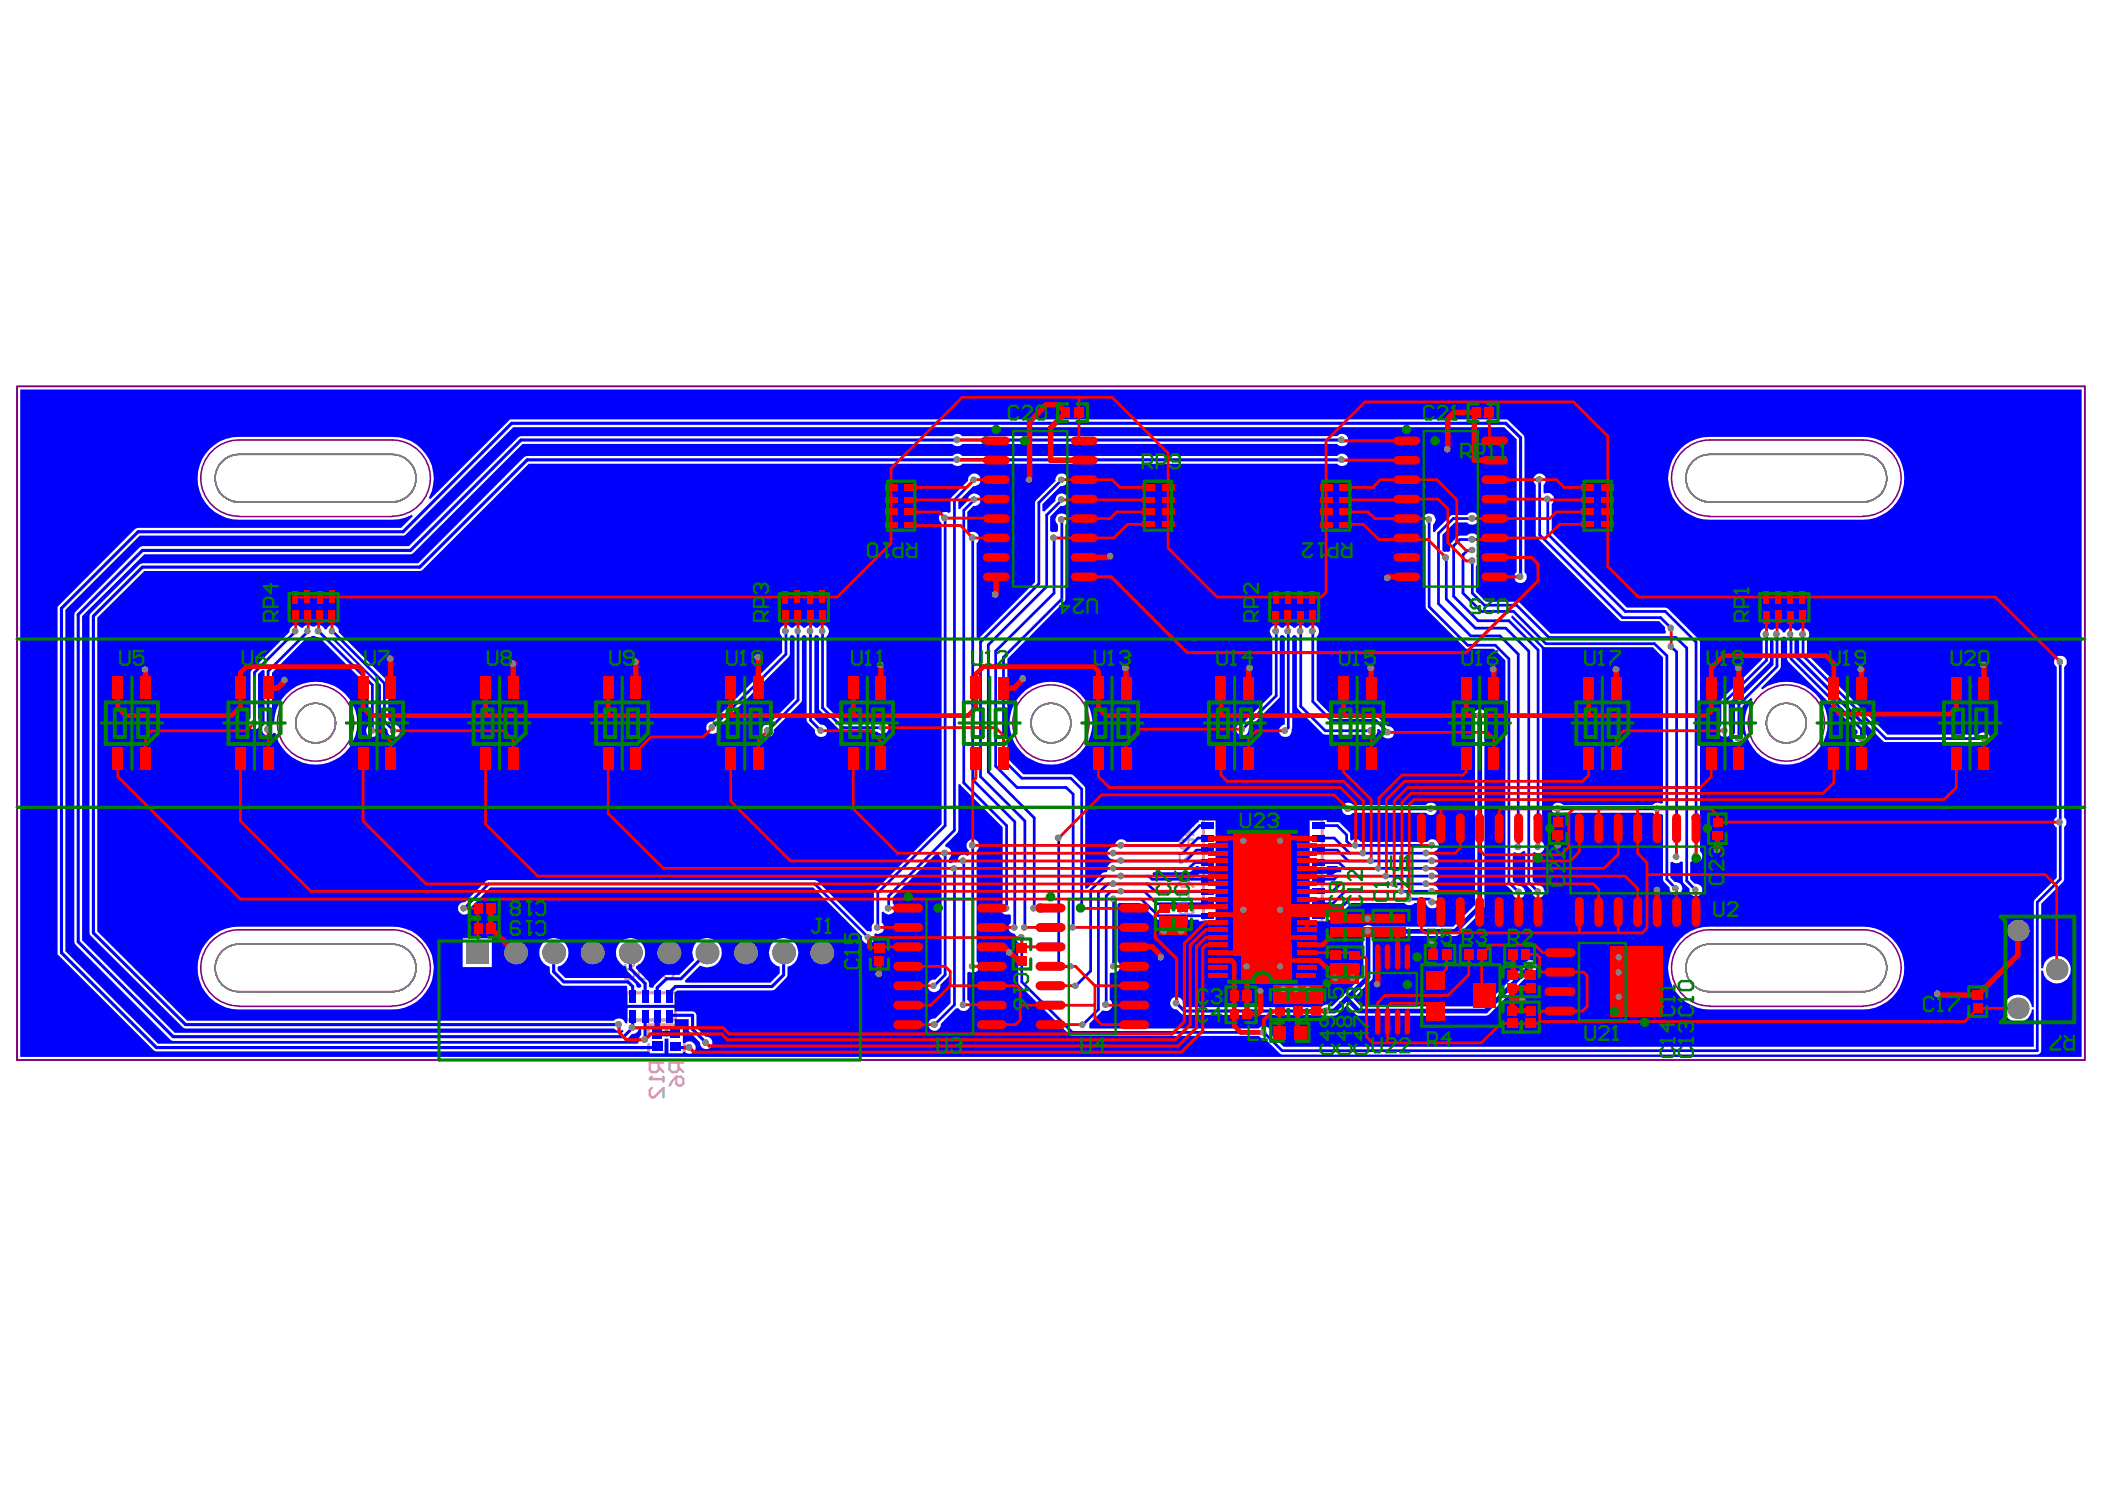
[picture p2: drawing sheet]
<svg xmlns="http://www.w3.org/2000/svg" width="297mm" height="210mm" viewBox="0 0 297 210" stroke-linecap="round" stroke-linejoin="round" font-family="sans-serif">
<g fill="none" stroke="#808080" stroke-width=".14">
<path d="M31.4 65.1a3.6 3.6 0 0 1 2.3-1h21.6a3.4 3.4 0 0 1 3.4 3.4 3.4 3.4 0 0 1-3.4 3.3h-21.6a3.3 3.3 0 0 1-3.1-2.1 3.3 3.3 0 0 1 .8-3.6zM238.9 65.1a3.3 3.3 0 0 1 2.4-1h21.6a3.4 3.4 0 0 1 3.3 3.4 3.4 3.4 0 0 1-3.3 3.3h-21.6a3.3 3.3 0 0 1-3.2-2.1 3.3 3.3 0 0 1 .8-3.6zM31.4 134.2a3.6 3.6 0 0 1 2.3-1h21.6a3.4 3.4 0 0 1 3.4 3.4 3.4 3.4 0 0 1-3.4 3.3h-21.6a3.3 3.3 0 0 1-3.1-2.1 3.3 3.3 0 0 1 .8-3.6zM238.9 134.2a3.3 3.3 0 0 1 2.4-1h21.6a3.3 3.3 0 0 1 3.3 3.3 3.3 3.3 0 0 1-3.3 3.4h-21.6a3.4 3.4 0 0 1-3.2-2 3.4 3.4 0 0 1 .8-3.7z"/>
<circle cx="44.6" cy="102" r="2.82"/>
<circle cx="148.3" cy="102" r="2.84"/>
<circle cx="252.1" cy="102" r="2.84"/>
</g>
<g fill="none" stroke="#008000" stroke-width=".22">
<path d="M17.5 102h2.2M18.6 100.9v2.2M34.8 102h2.2M35.9 100.9v2.2M52.1 102h2.1M53.2 100.9v2.2M69.4 102h2.1M70.5 100.9v2.2M86.7 102h2.1M87.8 100.9v2.2M104 102h2.1M105.1 100.9v2.2"/>
<path d="M121.3 102h2.1M122.4 100.9v2.2M138.6 102h2.1M139.7 100.9v2.2M155.9 102h2.1M156.9 100.9v2.2M173.2 102h2.1M174.2 100.9v2.2M190.5 102h2.1M191.5 100.9v2.2M207.8 102h2.1M208.8 100.9v2.2"/>
<path d="M225.1 102h2.1M226.1 100.9v2.2M242.4 102h2.1M243.4 100.9v2.2M259.6 102h2.2M260.7 100.9v2.2M276.9 102h2.2M278 100.9v2.2M179.4 144.4h5.2v2.4h-5.2zM181 145.6h2.1M182 144.6v2"/>
</g>
<g fill="none" stroke="#008000" stroke-width=".66">
<circle cx="139.1" cy="62.2" r=".33"/>
<circle cx="197.1" cy="62.2" r=".33"/>
<circle cx="217" cy="115.4" r=".33"/>
<circle cx="239.3" cy="115.4" r=".33"/>
<circle cx="126.7" cy="128.1" r=".33"/>
<circle cx="146.8" cy="128.1" r=".33"/>
<circle cx="198.6" cy="133.4" r=".33"/>
<circle cx="233.5" cy="142.6" r=".33"/>
</g>
<g fill="none" stroke="#800080" stroke-width=".22">
<path d="M2.4 54.5h291.8v95h-291.8zM31.3 65.1a3.3 3.3 0 0 1 2.4-1h21.6a3.3 3.3 0 0 1 3.4 3.3 3.3 3.3 0 0 1-3.4 3.4h-21.6a3.3 3.3 0 0 1-3.1-2.1 3.3 3.3 0 0 1 .7-3.6zM33.7 72.8a5.4 5.4 0 0 1-5.4-5.4 5.4 5.4 0 0 1 5.4-5.3h21.6a5.4 5.4 0 0 1 5.4 5.3 5.4 5.4 0 0 1-5.4 5.4M33.7 72.9h21.6M238.9 65.1a3.3 3.3 0 0 1 2.4-1h21.6a3.3 3.3 0 0 1 3.3 3.3 3.3 3.3 0 0 1-3.3 3.4h-21.6a3.3 3.3 0 0 1-3.1-2.1 3.3 3.3 0 0 1 .7-3.6zM241.3 72.8a5.4 5.4 0 0 1-5.4-5.4 5.4 5.4 0 0 1 5.4-5.3h21.6a5.4 5.4 0 0 1 5.4 5.3 5.4 5.4 0 0 1-5.4 5.4M241.3 72.9h21.6M31.3 134.2a3.3 3.3 0 0 1 2.4-1h21.6a3.3 3.3 0 0 1 3.4 3.3 3.3 3.3 0 0 1-3.4 3.4h-21.6a3.3 3.3 0 0 1-3.1-2.1 3.3 3.3 0 0 1 .7-3.6zM238.9 134.2a3.3 3.3 0 0 1 2.4-1h21.6a3.3 3.3 0 0 1 3.3 3.3 3.3 3.3 0 0 1-3.3 3.4h-21.6a3.3 3.3 0 0 1-3.1-2.1 3.3 3.3 0 0 1 .7-3.6zM33.7 141.9a5.4 5.4 0 0 1-5.4-5.4 5.4 5.4 0 0 1 5.4-5.3h21.6a5.4 5.4 0 0 1 5.4 5.3 5.4 5.4 0 0 1-5.4 5.4M33.7 142h21.6M180.1 144.6h3.8v2h-3.8z"/>
<path d="M241.3 141.9a5.4 5.4 0 0 1-5.4-5.4 5.4 5.4 0 0 1 5.4-5.3h21.6a5.4 5.4 0 0 1 5.4 5.3 5.4 5.4 0 0 1-5.4 5.4M241.3 142h21.6"/>
<circle cx="44.5" cy="102" r="2.8"/>
<circle cx="44.5" cy="102" r="5.4"/>
<circle cx="148.3" cy="102" r="2.8"/>
<circle cx="148.3" cy="102" r="5.4"/>
<circle cx="252.1" cy="102" r="2.8"/>
<circle cx="252.1" cy="102" r="5.4"/>
</g>
<g fill="none" stroke="#008080" stroke-width=".14">
<circle cx="140" cy="61" r=".05"/>
<circle cx="197.9" cy="61" r=".05"/>
<circle cx="218.4" cy="116.1" r=".05"/>
<circle cx="240.7" cy="116.1" r=".05"/>
<circle cx="127.4" cy="126.7" r=".05"/>
<circle cx="147.5" cy="126.7" r=".05"/>
<circle cx="199.7" cy="134.3" r=".05"/>
<circle cx="232.6" cy="143.8" r=".05"/>
</g>
<path d="M169.8 115.6h3.9v6.9h-3.9zM182.7 115.6h3.9v6.9h-3.9zM169.8 123.2h3.9v6.9h-3.9zM182.7 123.2h3.9v6.9h-3.9zM88.4 140h6.9v3.9h-6.9zM91.5 147.3v1.5h2.5v-1.5M91.5 146.1v-1.5h2.5v1.5M94.1 147.3v1.5h2.5v-1.5M94.1 146.1v-1.5h2.5v1.5" fill="none" stroke="#c0c073" stroke-width=".44"/>
<g fill="none" stroke="#c0c073" stroke-width=".33">
<path d="M167.7 116.5v1l-.3 .3h-.6l-.3-.3v-1h1.9M167.7 118.4v1l-.3 .3h-.6l-.3-.3v-1h1.9M167.7 117.1l.7 .7M181 116.5v1l-.4 .3h-.6l-.3-.3v-1h1.9M181 118.4v1l-.4 .3h-.6l-.3-.3v-1h1.9M181 117.1l.6 .7M166.5 120.4v1.3h.3l1.3-1.3h.3M167.4 128l-.3-.3h-.3l-.3 .3v.7l.3 .3h.3l.3-.3M167.4 128l.3-.3h.4l.3 .3v.7l-.3 .3h-.4l-.3-.3M167.4 128v.7M167.7 123.8v1l-.3 .3h-.6l-.3-.3v-1h1.9M167.7 125.7v1l-.3 .3h-.6l-.3-.3v-1h1.9"/>
<path d="M167.7 124.5l.7 .6M180.6 120.4h.6l.4 .3v.6l-.4 .4h-.2l-.4-.4zM180.6 120.4l-.6 .6-.3 .7M181 123.4v1l-.4 .3h-.6l-.3-.3v-1h1.9M181 125.3v1l-.4 .3h-.6l-.3-.3v-1h1.9M181 124l.6 .7M181.2 127.3l.4 .3v.7l-.4 .3h-.6l-.3-.3v-.4l.3-.6h-.9v1.3M91.7 152.2h1.9M93 149.9v1l-.4 .3h-.6l-.3-.3v-1h1.9M93 150.6l.6 .6M93.6 151.9v.6"/>
</g>
<circle cx="91.7" cy="152.2" r=".16" fill="#c0c073"/>
<path d="M88.2 136.1v2h1l.3-.4v-.6l-.3-.3h-1M89.5 136.1l-.7 .7M90.2 136.1v2h.9l.4-.4v-.6l-.4-.3h-.9M92.1 136.1h.6M92.4 136.1v2M92 151.9l-.3 .3M92 153.5l-.3 .3v.7l.3 .3h.3l1.3-1.3v1.3M95.4 151.9l-.6 .6-.3 .6M95.4 151.9h.7l.3 .3v.7l-.3 .2h-.3l-.4-.2zM95.8 149.9v1l-.4 .3h-.6l-.3-.3v-1h1.9M95.8 150.6l.6 .6" fill="none" stroke="#c0c073" stroke-width=".33"/>
<circle cx="92.4" cy="138.1" r=".16" fill="#c0c073"/>
<path d="M92.1 137.7l.3 .4M95 137.4v.3l-.3 .4h-.6l-.4-.4" fill="none" stroke="#c0c073" stroke-width=".33"/>
<circle cx="95" cy="137.4" r=".16" fill="#c0c073"/>
<path d="M93.7 136.4l.4-.3h.6l.3 .3v.4l-.3 .3M94.4 137.1h.3M94.7 137.1l.3 .3" fill="none" stroke="#c0c073" stroke-width=".33"/>
<g fill="none" stroke="#808080" stroke-width=".14">
<path d="M31.4 65.1a3.6 3.6 0 0 1 2.3-1h21.6a3.4 3.4 0 0 1 3.4 3.4 3.4 3.4 0 0 1-3.4 3.3h-21.6a3.3 3.3 0 0 1-3.1-2.1 3.3 3.3 0 0 1 .8-3.6zM238.9 65.1a3.3 3.3 0 0 1 2.4-1h21.6a3.4 3.4 0 0 1 3.3 3.4 3.4 3.4 0 0 1-3.3 3.3h-21.6a3.3 3.3 0 0 1-3.2-2.1 3.3 3.3 0 0 1 .8-3.6zM31.4 134.2a3.6 3.6 0 0 1 2.3-1h21.6a3.4 3.4 0 0 1 3.4 3.4 3.4 3.4 0 0 1-3.4 3.3h-21.6a3.3 3.3 0 0 1-3.1-2.1 3.3 3.3 0 0 1 .8-3.6zM238.9 134.2a3.3 3.3 0 0 1 2.4-1h21.6a3.3 3.3 0 0 1 3.3 3.3 3.3 3.3 0 0 1-3.3 3.4h-21.6a3.4 3.4 0 0 1-3.2-2 3.4 3.4 0 0 1 .8-3.7z"/>
<circle cx="44.6" cy="102" r="2.82"/>
<circle cx="148.3" cy="102" r="2.84"/>
<circle cx="252.1" cy="102" r="2.84"/>
</g>
<path d="M2.9 54.9h290.8v94.2h-290.8zM237.1 63.3a5.8 5.8 0 0 0-1.2 6.4 5.8 5.8 0 0 0 5.4 3.6h21.6a5.8 5.8 0 0 0 5.8-5.8 5.8 5.8 0 0 0-5.8-5.9h-21.6a5.7 5.7 0 0 0-4.2 1.7zM64.9 127.5a.89 .89 0 0 0 .3 1.5 .89 .89 0 0 0 1.2-1l2.8-2.8h45.6l6.9 6.9-.1 .2a.9 .9 0 0 0 1.1 .8 .9 .9 0 0 0 .6-1.2l.2-.2 .4 .1a.89 .89 0 0 0 .8-.6 .89 .89 0 0 0-.3-1v-1.5l.3-.1a.87 .87 0 0 0 1.3 .2 .87 .87 0 0 0 0-1.4v-.8l6.2-6.3 .3 .1v.3l.4 .4v16.2l-1 .9h-.1a.89 .89 0 0 0-.9 .9 .89 .89 0 0 0 .9 .8 .89 .89 0 0 0 .9-1l1.2-1.2h.2v3.8l-2.1 2.2h-.1a.89 .89 0 0 0-.9 .9 .89 .89 0 0 0 1 .8 .89 .89 0 0 0 .8-1l2.1-2.2h.4a.87 .87 0 0 0 1.3 .1 .87 .87 0 0 0-.1-1.3v-3.8l.3-.1a.88 .88 0 0 0 1.2-.2 .88 .88 0 0 0-.2-1.2v-15.7l.1-.1a.89 .89 0 0 0 0-1.3 .89 .89 0 0 0-1.3 .1 .89 .89 0 0 0 .2 1.3v.6l-.3 .1a.89 .89 0 0 0-.9 0 .89 .89 0 0 0-.5 .8l-.3 .2h-.4l-.2 .1-.3-.1v-.6a.87 .87 0 0 0 .4-1 .87 .87 0 0 0-.8-.6l-.1-.3 1.7-1.7 .1-.4v-6.4l.3-.1 .1 .2 5.9 5.9v10.7l-.1 .1a.92 .92 0 0 0-.1 1.1 .92 .92 0 0 0 1.1 .4l.2 .1v1.1a.86 .86 0 0 0-.2 .9 .86 .86 0 0 0 .7 .6l.3 .3a.7 .7 0 0 0 .3 .9v5.8l.1 .2 7.4 7.2h26.5l.3 .4h.4l2.2 2.1 .3 .2h106.6l.4-.2 .1-.4v-11.3h.3l.1 .4a1.95 1.95 0 0 0 3.1 1 1.95 1.95 0 0 0-.3-3.2 1.95 1.95 0 0 0-2.9 1.5h-.3v-9.1l3.2-3.2 .1-7.7a.82 .82 0 0 0 0-1.3v-21.2l.1-.1a.88 .88 0 0 0-.1-1.3 .88 .88 0 0 0-1.2 .1 .88 .88 0 0 0 .1 1.3v21.2l-.1 .1a.85 .85 0 0 0 .1 1.3v7.1l-3 3.1-.2 .4v14.8h-.3a1.95 1.95 0 0 0-3-1.5 1.95 1.95 0 0 0 0 3.3 1.95 1.95 0 0 0 3-1.5h.3v5.3h-105.9l-1.9-2a.9 .9 0 0 0-.5-.9 .9 .9 0 0 0-1.1 .3h-23.8l-.1-.7 1.8-1.8a1.2 1.2 0 0 0 1.4-.5 .84 .84 0 0 0-.3-1.1v-3.7l.3-.1a.88 .88 0 0 0 1-.4 .88 .88 0 0 0-.2-1.1v-8.2l.2-.1h2.9l2.3 2.2 .4 .1h5.7v.3h2.3v-6.7h-2.3v.2h-6.4l-.2-.2 .1-.3h5l.4-.1 .7-.7h.4v.2h2.3v-6.7h-2.3v.3l-.3 .1-2.6 2.7h-7.3l-.1-.1a.89 .89 0 0 0-1-.3 .89 .89 0 0 0-.5 .8l-.3 .3a.88 .88 0 0 0-.8 .9 .88 .88 0 0 0 .8 .8v.4a.9 .9 0 0 0-.8 1.2l-.1 .2-.7 .2-2.1 2.1h-.3v-14.2l-.1-.2-1.5-1.5-.4-.2h-6.7l-2.2-2.2v-14.1l8.1-8.2v-10.7a.88 .88 0 0 0 .2-1.3 .88 .88 0 0 0-1.3 0 .88 .88 0 0 0 .1 1.3v.9l-.3 .2h-.5l-.3-.2v-2l1.5-1.6 .1 .1a.89 .89 0 0 0 .9-.9 .89 .89 0 0 0-.9-.9 .89 .89 0 0 0-.8 1l-1.6 1.6-.3-.1v-1l2.6-2.6a.88 .88 0 0 0 1-.8 .88 .88 0 0 0-.9-.9 .88 .88 0 0 0-.8 1l-2.8 2.8-.2 .3v11.2l-7.9 8-.3-.1v-13.4l.1-.1a.9 .9 0 0 0 .1-1.2 .9 .9 0 0 0-1.2-.1l-.3-.2v-2.8l.9-.9 .1 .1a.9 .9 0 0 0 .9-.9 .9 .9 0 0 0-1-.9 .9 .9 0 0 0-.8 1l-1.1 1.2h-.3v-1.1l2.2-2.2a.89 .89 0 0 0 1-.8 .89 .89 0 0 0-1-.9 .89 .89 0 0 0-.8 1l-2.4 2.5-.1 1.9-.2 .2-.1-.1a.89 .89 0 0 0-1.2 .3 .89 .89 0 0 0 .3 1.2v42.4l-9.5 9.6-.1 4.4-.3 .3v.7l-.1 .2-.4-.1-.1 .1-7-7.1-.4-.2h-46l-.4 .2-3 3h-.4zM201.1 72.7a.89 .89 0 0 0 .1 1.3v11.8l5.7 5.7h3.9l1.6 1.7v31.5l1.1 1a.89 .89 0 0 0 .8 1 .89 .89 0 0 0 .9-.9 .89 .89 0 0 0-1-.8l-.7-.7v-3.9l.2-.2a.77 .77 0 0 0 1.3-.2l.2 .1v4.6l1 1a.87 .87 0 0 0 .9 .9 .87 .87 0 0 0 .9-.9 .87 .87 0 0 0-1.1-.8l-.6-.6v-4l.2-.1a.88 .88 0 0 0 1.3-.2 .88 .88 0 0 0-.2-1.2v-27.1l-.2-.4-4.1-4.2v-.2l.1-.1 4.5 4.5h15.3l1.5 1.4v20.5l-.3 .2a.89 .89 0 0 0-1.2 .2h-12.6a.89 .89 0 0 0-1.3-.1 .89 .89 0 0 0 0 1.3 .89 .89 0 0 0 1.3-.1h12.6a.89 .89 0 0 0 1.2 .1l.3 .2v9l.1 .4 .8 .8a.89 .89 0 0 0 .8 1 .89 .89 0 0 0 1-.9 .89 .89 0 0 0-1-.8l-.7-.7v-2.1l.3-.1a.93 .93 0 0 0 1.2-.1l.3 .1v2.9l1 .9a.88 .88 0 0 0 .8 1 .88 .88 0 0 0 .9-.9 .88 .88 0 0 0-1-.8l-.7-.7v-2.4l.3-.1a.86 .86 0 0 0 1.2-.2 .86 .86 0 0 0-.1-1.2l-.1-29.7-4.4-4.5-.2-.1-5.6-.1-10.6-10.6v-4a.88 .88 0 0 0 .2-1.1 .88 .88 0 0 0-1.2-.4l-.2-.1v-1.1a.89 .89 0 0 0 .1-1.3 .89 .89 0 0 0-1.3 0 .89 .89 0 0 0 .1 1.3v7.1l.2 .3 11.7 11.7 .1 .1h5.4l.9 .9v.5l.1 .1-.1 .3h-16.2l-4.6-4.5h-4.5l-1.4-1.4v-3.7a.82 .82 0 0 0 .1-1.3v-.3a.98 .98 0 0 0 0-1.3v-.2a.88 .88 0 0 0-.1-1.3 .88 .88 0 0 0-1.3 .2h-1l-.4 .1-.9 1.1-.1 .9-.2 .2h-.6l-.3-.2v-2.2l1.8-1.8h1.7a.88 .88 0 0 0 1.4 .1 .88 .88 0 0 0 0-1.3 .88 .88 0 0 0-1.4 .2h-2.1l-2.3 2.1-.1 .3-.3-.1v-1a.9 .9 0 0 0 .1-1.3 .9 .9 0 0 0-1.2 0zM29.6 63.3a5.8 5.8 0 0 0-1.3 6.4 5.8 5.8 0 0 0 5.4 3.6h21.6a5 5 0 0 0 2.8-.7l.2 .2-1.7 1.7h-37.3l-.2 .1-11 11v49l13.6 13.6 .4 .1h69.4l.2 .3h2.1v-2.1h.5v2.1h2.1v-.2h.2a.89 .89 0 0 0 1.3 0 .89 .89 0 0 0 0-1.3 .89 .89 0 0 0-1.3 .1l-.2-.1v-2.3h-1.1l-.1-1h2v1.6l1.6 1.7a.9 .9 0 0 0 .9 .9 .9 .9 0 0 0 .9-.9 .9 .9 0 0 0-1.1-.9l-1.2-1.2v-1.8a.56 .56 0 0 0-.6-.5h-2.5v-.5h-6.7v2.2l-.3-.1a.88 .88 0 0 0-1.6-.3h-60.2l-12.7-12.6v-44.3l6.7-6.6h39.1l15.1-15.1h59.8a.88 .88 0 0 0 1.4 0h52.9a.87 .87 0 0 0 1.3 .1 .87 .87 0 0 0 0-1.3 .87 .87 0 0 0-1.3 .1h-52.9a.88 .88 0 0 0-1.4 0h-60l-.4 .2-15 15h-38.9l-.4 .1-7 7.1-.1 44.9 .2 .4 13 12.9 .4 .2h60.4a.84 .84 0 0 0 1.2 .2l.2 .2-.3 .2h-63l-13.1-13.1v-45.7l8.8-8.7 37.7-.1 15.6-15.5h60.7a.88 .88 0 0 0 1.4 0h52.9a.87 .87 0 0 0 1.3 .1 .87 .87 0 0 0 0-1.3 .87 .87 0 0 0-1.3 .1h-52.9a.88 .88 0 0 0-1.4 0h-60.9l-.4 .2-15.4 15.3h-37.6l-.4 .2-9.2 9.3v46.4l.2 .3 13.3 13.5 .4 .1h63.6l.4-.1 .8-.8a.95 .95 0 0 0 1-.9l.3-.2v1.2a.87 .87 0 0 0-.3 1l-.2 .2h-67.7l-13.1-13v-48.2l10.5-10.4h37.3l15.4-15.3h139.9l1.7 1.7v18.7a.87 .87 0 0 0-.1 1.3 .87 .87 0 0 0 1.3 0 .87 .87 0 0 0-.1-1.3v-19l-.1-.3-2.3-2.2h-140.7l-11.3 11.2-.2-.2a5.8 5.8 0 0 0-5.2-8.6h-21.6a5.7 5.7 0 0 0-4.1 1.7zM179.4 88.4a.83 .83 0 0 0 .1 1.4v8.1l-4.1 4.1a.89 .89 0 0 0-1 .8 .89 .89 0 0 0 .9 1 .89 .89 0 0 0 .9-1l4.4-4.5v-8.5l.1-.2h.4l.2 .2v12.4a.89 .89 0 0 0-.8 1 .89 .89 0 0 0 1 .8 .89 .89 0 0 0 .7-1.1l.1-.3v-12.8l.2-.2h.3l.2 .2v9.8l.2 .4 3.6 3.6h6a.87 .87 0 0 0 1 .3 .87 .87 0 0 0 .5-1l.3-.1 .4 .4a.91 .91 0 0 0 .8 1 .91 .91 0 0 0 1-.9 .91 .91 0 0 0-1.1-.9l-1.2-1.2-.4-.1h-6l-2.3-2.3v-9a.88 .88 0 0 0 .1-1.4 .88 .88 0 0 0-1.4 .2h-.3a.8 .8 0 0 0-1.4 0h-.3a.8 .8 0 0 0-1.4 0h-.4a.78 .78 0 0 0-1.3-.2zM110.3 88.4a.94 .94 0 0 0 .1 1.4v2.3l-9.8 9.7a.91 .91 0 0 0-1 .8 .91 .91 0 0 0 1 1 .91 .91 0 0 0 .8-1.1l9.9-9.8 .2-.4v-2.5l.1-.2h.3l.2 .2v8.7l-3.7 3.7a.89 .89 0 0 0-1 .8 .89 .89 0 0 0 .9 1 .89 .89 0 0 0 .9-1l3.9-4 .1-9.2 .1-.2h.4l.1 .2v11.8l.2 .3 1 1.1a.89 .89 0 0 0 .9 1 .89 .89 0 0 0 .9-1 .89 .89 0 0 0-1.1-.8l-.8-.8v-11.6l.2-.2h.3l.2 .2v10.3l3.1 3 5.1 .1a.88 .88 0 0 0 1.3 .1 .88 .88 0 0 0 0-1.3 .88 .88 0 0 0-1.3 .2h-4.7l-2.5-2.6v-9.8a.87 .87 0 0 0 .1-1.4 .87 .87 0 0 0-1.3 .2h-.3a.86 .86 0 0 0-1.4 0h-.4a.8 .8 0 0 0-1.3 0h-.4a.86 .86 0 0 0-1.3-.2zM41.1 88.4l-.2 .3-.1 .5-5.4 5.5v6.6a.88 .88 0 0 0-.2 1.3 .88 .88 0 0 0 1.3 0 .88 .88 0 0 0-.1-1.3v-6.2l.7-.6 .2 .1v7.6a.89 .89 0 0 0-.1 1.3 .89 .89 0 0 0 1.4-.1h.3a5.8 5.8 0 0 0 9.3 3.2 5.8 5.8 0 0 0-1-9.8 5.8 5.8 0 0 0-8.5 5l-.3 .1v-7l4.9-5h.5a.6 .6 0 0 1 .8 0h.5l6.9 6.9v5.6a.89 .89 0 0 0-.1 1.3 .89 .89 0 0 0 1.3 0 .89 .89 0 0 0-.1-1.3l-.1-6-5.9-6 .1-.3 6.6 6.5v5.2l.1 .4 .8 .8a.91 .91 0 0 0 .8 1 .91 .91 0 0 0 1-.9 .91 .91 0 0 0-1-.9l-.7-.6-.1-5.4-6.9-7a.87 .87 0 0 0-.7-1 .87 .87 0 0 0-1 .6h-.3a.84 .84 0 0 0-1.4-.4h-.4a.83 .83 0 0 0-1.2 .2h-.4a.82 .82 0 0 0-1.3-.2zM248.6 88.9a.83 .83 0 0 0 .1 1.3v2.7l-5.7 5.7-.1 .2v3.6a.88 .88 0 0 0-.1 1.3 .88 .88 0 0 0 1.3 0 .88 .88 0 0 0-.2-1.3v-3.2l5.7-5.7 .2-.3v-2.9l.2-.1 .3 .2v3.4l-5.4 5.4-.1 4.3a.88 .88 0 0 0-.1 1.3 .88 .88 0 0 0 1.3 0 .88 .88 0 0 0-.1-1.3v-3.9l1.2-1.2 .2 .2a5.8 5.8 0 0 0 3 9 5.8 5.8 0 0 0 7.6-5.6 5.8 5.8 0 0 0-7.6-5.5l-.9 .3-.7 .5-.2-.2 2.6-2.7 .1-.2 .1-4 .3-.4h.3l.3 .4v2.7l.1 .4 9.8 9.8v.4a.88 .88 0 0 0-.1 1.3 .88 .88 0 0 0 1.3 0 .88 .88 0 0 0-.1-1.3v-.9l-10-9.9v-2.5l.2-.2h.3l.2 .2v2.3l.1 .4 11.9 11.8h13.3a.89 .89 0 0 0 1.2 .2 .89 .89 0 0 0 .3-1.2 .89 .89 0 0 0-1.1-.3l-.4 .2h-12.9l-11.3-11.3v-2.1a.9 .9 0 0 0 .1-1.3 .9 .9 0 0 0-1.4 0h-.3a.89 .89 0 0 0-1.5 .3h-.3a.84 .84 0 0 0-1.4-.4h-.4a.86 .86 0 0 0-1.2 .1zM142.4 102a5.8 5.8 0 0 0 11.7 0 5.8 5.8 0 0 0-11.7 0zM189.6 113.4a.91 .91 0 0 0 0 1.4 .91 .91 0 0 0 1.4-.1h10.2a.89 .89 0 0 0 1.3 .1 .89 .89 0 0 0 0-1.3 .89 .89 0 0 0-1.3 .1h-10.2a.97 .97 0 0 0-1.4-.2zM184.8 115.7v6.7h2.4v-.2h1.5l.6 .6-.1 .2a1.13 1.13 0 0 0-1.1 .5h-.9v-.2h-2.4v6.7h2.4v-.3h1.1l2.4-2.3h7.5a.88 .88 0 0 0 1.4 0h1.6a.89 .89 0 0 0 1.3 .7 .89 .89 0 0 0 .3-1.4v-.4a.87 .87 0 0 0-.4-1.4l-.2-.2 .2-.3a.84 .84 0 0 0 .6-.8 .84 .84 0 0 0-.6-.8l-.2-.3 .2-.2a.88 .88 0 0 0 .6-.9 .88 .88 0 0 0-.6-.8l-.2-.2 .2-.3a.87 .87 0 0 0 .5-1.3 .87 .87 0 0 0-1.5 0h-9.4a.78 .78 0 0 0-1.3-.2l-.2-.2v-.8l-.1-.2-1.5-1.4h-1.7v-.3zM165.4 140.9a.92 .92 0 0 0-.2 1 .92 .92 0 0 0 .9 .5l.6 .6 .4 .2h19.4a.83 .83 0 0 0 1.3 .1l.7-.1 1.5-1.4 1.3 1.3 .4 .2 18.3-.1 6-6a.89 .89 0 0 0 .8-.9 .89 .89 0 0 0-.8-.9 .89 .89 0 0 0-.9 .9l-5.7 5.7h-17.4l-1-1.1 2.7-2.8v-6.1h11.9l3.7-3.6 .1-.3 .1-26.6a.89 .89 0 0 0-.1-1.2 .89 .89 0 0 0-1.2 0 .89 .89 0 0 0-.1 1.2v26.2l-3 3h-11.4a.89 .89 0 0 0-1.3 0 .89 .89 0 0 0 0 1.3v5.6l-4.4 4.4h-.2a.78 .78 0 0 0-1.3 .1h-19.1l-.5-.5a.91 .91 0 0 0-.5-.9 .91 .91 0 0 0-1 .2zM237.1 132.4a5.8 5.8 0 0 0-1.2 6.4 5.8 5.8 0 0 0 5.4 3.6h21.6a5.8 5.8 0 0 0 5.8-5.8 5.8 5.8 0 0 0-5.8-5.9h-21.6a5.7 5.7 0 0 0-4.2 1.7zM29.6 132.4a5.8 5.8 0 0 0-1.3 6.4 5.8 5.8 0 0 0 5.4 3.6h21.6a5.8 5.8 0 0 0 5.9-5.8 5.8 5.8 0 0 0-5.9-5.9h-21.6a5.7 5.7 0 0 0-4.1 1.7zM65.3 132.4v4h4.1v-4zM76.7 132.9a2.05 2.05 0 0 0 .9 3.5v.7l.1 .4 1.5 1.4 .4 .2h8.8l.1 .2v2.4h6.7v-1.7l.4-.3h13.3l.5-.2 1.7-1.8v-1.3a2.08 2.08 0 0 0 1.4-2.8 2.08 2.08 0 0 0-2.9-1.1 2.08 2.08 0 0 0-.8 2.9l.3 .5 .4 .3 .5 .2v.9l-1.3 1.3h-12l-.1-.3 2.2-2.1a2.07 2.07 0 0 0 3-1.3 2.07 2.07 0 0 0-2-2.6 2.07 2.07 0 0 0-2 2.6l.2 .5-2.1 2.1-2.1 .1-1.4 1.3-.2 .4h-.5l-.1-.1-.1-.7-1.8-1.9 .1-.3a2.06 2.06 0 0 0 1-2.8 2.06 2.06 0 0 0-2.8-.9 2.06 2.06 0 0 0-.8 2.8l.7 .8 .5 .2 .2 .6 1.9 1.9v.3l-.2 .1h-.3l-.2-.1a1.75 1.75 0 0 0-1-1.2h-9l-1.1-1.1v-.5a2.06 2.06 0 0 0 1.2-3 2.06 2.06 0 0 0-3.2-.5z" fill="#00f"/>
<g fill="none" stroke="#808080" stroke-width=".14">
<path d="M31.4 65.1a3.6 3.6 0 0 1 2.3-1h21.6a3.4 3.4 0 0 1 3.4 3.4 3.4 3.4 0 0 1-3.4 3.3h-21.6a3.3 3.3 0 0 1-3.1-2.1 3.3 3.3 0 0 1 .8-3.6zM238.9 65.1a3.3 3.3 0 0 1 2.4-1h21.6a3.4 3.4 0 0 1 3.3 3.4 3.4 3.4 0 0 1-3.3 3.3h-21.6a3.3 3.3 0 0 1-3.2-2.1 3.3 3.3 0 0 1 .8-3.6zM31.4 134.2a3.6 3.6 0 0 1 2.3-1h21.6a3.4 3.4 0 0 1 3.4 3.4 3.4 3.4 0 0 1-3.4 3.3h-21.6a3.3 3.3 0 0 1-3.1-2.1 3.3 3.3 0 0 1 .8-3.6zM238.9 134.2a3.3 3.3 0 0 1 2.4-1h21.6a3.3 3.3 0 0 1 3.3 3.3 3.3 3.3 0 0 1-3.3 3.4h-21.6a3.4 3.4 0 0 1-3.2-2 3.4 3.4 0 0 1 .8-3.7z"/>
<circle cx="44.6" cy="102" r="2.82"/>
<circle cx="148.3" cy="102" r="2.84"/>
<circle cx="252.1" cy="102" r="2.84"/>
</g>
<path d="M78.1 137.1l1.5 1.4M89.3 139.2v1.3M89.3 143.4v1.6l-1.3 1.2" fill="none" stroke="#00f" stroke-width=".44"/>
<circle cx="90.5" cy="147.8" r=".22" fill="#00f"/>
<path d="M90.5 147.8h1" fill="none" stroke="#00f" stroke-width=".44"/>
<circle cx="91.5" cy="147.8" r=".22" fill="#00f"/>
<path d="M91 143.3v3.4M91.5 147.8h1.2" fill="none" stroke="#00f" stroke-width=".44"/>
<circle cx="92.7" cy="145.8" r=".38" fill="#00f"/>
<path d="M92.7 139.3v1.2M95.5 147.8h1.8" fill="none" stroke="#00f" stroke-width=".44"/>
<path d="M137.5 70.5l-1.5 1.5M114.4 101.6l1.5 1.5M149.4 136.3h1.7" fill="none" stroke="#00f" stroke-width=".38"/>
<circle cx="149.4" cy="118.2" r=".19" fill="#00f"/>
<path d="M150.4 111.1l1 .9" fill="none" stroke="#00f" stroke-width=".38"/>
<circle cx="148.7" cy="75.9" r=".19" fill="#00f"/>
<path d="M149.8 70.5l-2.1 2.2M156.7 125.8h1.5M161 126.8l2.5 2.4M162.1 123.6l.5 .4" fill="none" stroke="#00f" stroke-width=".38"/>
<g fill="#00f">
<circle cx="161.9" cy="124.7" r=".19"/>
<circle cx="162.1" cy="123.6" r=".19"/>
</g>
<path d="M166 141.5l1.1 1.1" fill="none" stroke="#00f" stroke-width=".44"/>
<path d="M169.1 118.2l-2.2 2.2M168.6 121.7l-.9 .8" fill="none" stroke="#00f" stroke-width=".38"/>
<circle cx="178.3" cy="145.6" r=".19" fill="#00f"/>
<path d="M181.8 102.6l-.4 .5M188.3 118.2l2.2 2.2M190 117.8v.9l.7 .6M188.7 123.6l-.4 .4M188.9 121.7l.9 .8M190.5 126.8l-2.4 2.4" fill="none" stroke="#00f" stroke-width=".38"/>
<path d="M190 140.9l-1.7 1.7" fill="none" stroke="#00f" stroke-width=".66"/>
<circle cx="192.4" cy="120.4" r=".19" fill="#00f"/>
<path d="M201.7 126.8l.4 .5" fill="none" stroke="#00f" stroke-width=".38"/>
<circle cx="201.3" cy="120.4" r=".19" fill="#00f"/>
<path d="M207.8 77.6h-.7l-.7 .6" fill="none" stroke="#00f" stroke-width=".38"/>
<circle cx="207.8" cy="79.1" r=".19" fill="#00f"/>
<path d="M205.1 73.1h2.7M207.8 76.1h-1.8l-.9 .9M211 91l1.9 1.9" fill="none" stroke="#00f" stroke-width=".38"/>
<circle cx="214.2" cy="119.5" r=".19" fill="#00f"/>
<path d="M235.8 91.2l.8 .8" fill="none" stroke="#00f" stroke-width=".38"/>
<circle cx="254.4" cy="92.5" r=".19" fill="#00f"/>
<path d="M78.1 134.4v2.7M88.6 138.5l.7 .7M88.9 134.4v2.2M91 138.7v1.8M94.1 138.1l-1.4 1.2M110.6 134.4v3.1l-1.7 1.7M95.3 147.6l.2 .2M97.7 143.2v2" fill="none" stroke="#00f" stroke-width=".44"/>
<path d="M92.7 143.3v2.5" fill="none" stroke="#00f" stroke-width=".77"/>
<path d="M137.5 67.7l-2.8 2.8M110.9 89v3.3M142 116.5v11.6M143.2 115.9v14.9M144.6 115.8v15M145.9 115.4v12.7M123.9 126v4.8M133.4 137.5l-1.6 1.6M155.9 123.6l-2 2M158.2 125.7v.1M161.5 125.7l1.7 1.8M155 142.4l-2.2 2.1" fill="none" stroke="#00f" stroke-width=".38"/>
<circle cx="161.5" cy="125.7" r=".19" fill="#00f"/>
<g fill="none" stroke="#00f" stroke-width=".38">
<path d="M133.4 73.1v43.4l-9.5 9.5M134.7 70.5v46.6l-9.3 9.3v1.7M136 72v38.4l6 6.1M137.3 75.9v34.1l5.9 5.9M147.7 72.7v10l-8.2 8.3v17.9l6.4 6.5M148.7 75.9v7.8l-8.2 8.1v16.3l3 3h6.9M149.8 67.7l-3.2 3.2v11.5l-8.2 8.2v19l6.2 6.2M149.8 73.3v11.2l-8.2 8.2v14.5l2.6 2.6h6.9l1.5 1.5v16.8M201.7 73.3v12.3l5.4 5.4h3.9M204.1 78.7v5.8l4.1 4.1h4.3l3.2 3.2v32.7l1.3 1.3M205.1 73.1l-2.1 2.1v10l4.5 4.5h4.2l2.5 2.6v27.2M205.1 77v7.1l3.5 3.5h4.3l4.1 4.1v27.8"/>
<path d="M206.4 78.2v5.5l2.6 2.6h4.6l4.5 4.5h15.4l1.7 1.7v31.5l1.3 1.3M207.8 79.1v4.6l1.7 1.7h4.5l4.6 4.5h17.9l1.5 1.5v32.9l1.3 1.3M217.3 67.7v7.8l11.7 11.6h5.3l1.5 1.5M218.4 70.4v4.9l10.9 11h5.7l4.3 4.3v30.2M41.7 89l-5.8 5.9v7.1M43.5 89l-5.7 5.7v8.2M45 89l7.5 7.6v6.5M46.9 89l7.3 7.4v5.4l1.4 1.3M110.9 92.3l-10.4 10.3M112.6 89v9.8l-4.3 4.3M114.4 89v12.6M116.1 89v10.9l2.8 2.7h5.6"/>
<path d="M180.1 89v9.2l-4.8 4.7M181.8 89v13.6M183.5 89v10.6l3.5 3.5h6.5M185.3 89v10l2.5 2.6h6.3l1.7 1.7M212.9 92.9v31.6l1.4 1.3M236.6 92v28.9M249.3 89.5v3.7l-5.9 5.8v4.1M250.8 89.5v4.5l-5.4 5.4v4.8M252.7 89.5v3.4l10 10v1.3M254.4 89.5v3l11.7 11.7h13.9M290.7 93.4v30.6l-3.2 3.3v20.9h-106.6l-2.6-2.6h-27l-7.1-7.1v-6.2M137.3 119.3v17"/>
<path d="M149.4 118.2v18.1M151.4 112v18.8M169.1 118.2h1.3M170.4 119.9h-1.6l-1.4 1.6h-9.2M170.4 116.5h-1.1l-2.8 2.8h-8.3M186 116.5h2.7l1.3 1.3M186 119.9h2.7l1.5 1.6h11.9M186 118.2h2.3M190.2 114.1h11.7M190.7 119.3h11.4M219.8 114.1h14.1M65.5 128.1l3.5-3.4h46l7.5 7.6"/>
<path d="M133.4 120.4v17.1M134.7 122.5v19.2l-2.8 2.8M136 121.5v20.2M153.9 125.6v11.4l-2.1 2.1M155.9 123.6h6.2M156.7 125.8l-.6 .6v15.3M157.1 122.5h10.6M157.1 120.4h9.8M158.2 125.7h3.3M161 126.8h-3.9v9.5M162.6 124h7.8M163.2 127.5h7.2"/>
<path d="M163.5 129.2h6.9M168.6 121.7h1.8M170.4 125.7h-7.4l-1.1-1h-5.6l-1.3 1.3v16.4M186 129.2h2.1M186 121.7h2.9M186 124h2.3M188.7 123.6h13.4M189.8 122.5h11.5M190.5 126.8h11.2M190.5 120.4h10.8M201.3 124.7h-12.2l-1 1h-2.1M202.1 125.7h-12.3l-1.7 1.8h-2.1"/>
</g>
<path d="M208.8 100.9v27l-3.5 3.5h-12.3v6.4l-3 3.1 1.7 1.7h18l6.2-6.3M187.2 142.6h1.1" fill="none" stroke="#00f" stroke-width=".66"/>
<path d="M189.4 64.9h-115l-15.2 15.1h-39.1l-6.9 6.9v44.7l13 12.9h61.2M189.4 62.1h-115.9l-15.6 15.5h-37.8l-9.1 9.1v46.2l13.4 13.3h63.6M214.6 81.4v-19.7l-2.1-2h-140.3l-15.3 15.3h-37.4l-10.8 10.8v48.6l13.4 13.4h68.4M79.6 138.5h9M88.9 136.6l2.1 2.1M99.8 134.4l-3.7 3.7h-2M108.9 139.2h-13.6l-.8 .8v.5M97.7 145.2l2 1.9M97.7 143.2h-3.1l-.1 .1M167.1 142.6h20.1" fill="none" stroke="#00f" stroke-width=".44"/>
<path d="M92.7 145.8h2.6" fill="none" stroke="#00f" stroke-width=".77"/>
<g fill="#808080">
<circle cx="97.2" cy="147.7" r=".47"/>
<circle cx="99.6" cy="147.1" r=".47"/>
<circle cx="142.4" cy="134.4" r=".47"/>
<circle cx="163.8" cy="135" r=".45"/>
<circle cx="273.3" cy="140.2" r=".47"/>
<circle cx="242.3" cy="119.9" r=".47"/>
<circle cx="233.8" cy="125.5" r=".45"/>
<circle cx="228.4" cy="140.6" r=".45"/>
<circle cx="228.4" cy="137.2" r=".45"/>
<circle cx="228.4" cy="135" r=".45"/>
<circle cx="214.8" cy="141.1" r=".45"/>
<circle cx="219.8" cy="119.2" r=".48"/>
<circle cx="211.5" cy="130" r=".45"/>
<circle cx="202" cy="132.9" r=".45"/>
<circle cx="194.3" cy="138.8" r=".44"/>
<circle cx="208.7" cy="100.9" r=".45"/>
<circle cx="279.9" cy="93.8" r=".47"/>
<circle cx="262.6" cy="94.4" r=".45"/>
<circle cx="245.3" cy="94.2" r=".47"/>
<circle cx="228" cy="94.4" r=".47"/>
<circle cx="210.7" cy="94.4" r=".45"/>
<circle cx="193.4" cy="94.2" r=".47"/>
<circle cx="176.3" cy="94.2" r=".47"/>
<circle cx="158.8" cy="94.2" r=".47"/>
<circle cx="145.2" cy="67.7" r=".45"/>
<circle cx="156.6" cy="78.4" r=".45"/>
<circle cx="140.4" cy="83.9" r=".47"/>
<circle cx="144.3" cy="95.7" r=".48"/>
<circle cx="124.2" cy="93.8" r=".47"/>
<circle cx="107" cy="92.7" r=".48"/>
<circle cx="89.6" cy="93.4" r=".47"/>
<circle cx="72.3" cy="93.6" r=".48"/>
<circle cx="55" cy="92.9" r=".47"/>
<circle cx="40.1" cy="95.9" r=".45"/>
<circle cx="20.5" cy="94.4" r=".45"/>
<circle cx="195.8" cy="81.5" r=".47"/>
<circle cx="204.2" cy="63.4" r=".47"/>
<circle cx="124" cy="137.4" r=".47"/>
<circle cx="65.4" cy="128.1" r=".47"/>
<circle cx="122.4" cy="132.2" r=".44"/>
<circle cx="214.5" cy="81.3" r=".47"/>
<circle cx="135" cy="64.8" r=".47"/>
<circle cx="91" cy="146.6" r=".47"/>
<circle cx="89.2" cy="144.9" r=".47"/>
<circle cx="87.3" cy="144.5" r=".47"/>
<circle cx="189.3" cy="64.8" r=".47"/>
<circle cx="135" cy="62" r=".47"/>
<circle cx="189.3" cy="62" r=".47"/>
<circle cx="144.1" cy="132.2" r=".45"/>
<circle cx="290.6" cy="116" r=".47"/>
<circle cx="290.7" cy="93.4" r=".45"/>
<circle cx="41.6" cy="89" r=".47"/>
<circle cx="35.8" cy="102" r=".45"/>
<circle cx="43.4" cy="89" r=".45"/>
<circle cx="37.7" cy="102.9" r=".48"/>
<circle cx="46.8" cy="89" r=".45"/>
<circle cx="55.5" cy="103.1" r=".47"/>
<circle cx="44.9" cy="89" r=".47"/>
<circle cx="52.5" cy="103.1" r=".47"/>
<circle cx="116" cy="89" r=".45"/>
<circle cx="124.4" cy="102.6" r=".47"/>
<circle cx="114.3" cy="89" r=".47"/>
<circle cx="115.8" cy="103.1" r=".45"/>
<circle cx="112.5" cy="89" r=".45"/>
<circle cx="108.2" cy="103.1" r=".47"/>
<circle cx="110.8" cy="89" r=".47"/>
<circle cx="100.5" cy="102.6" r=".47"/>
<circle cx="185.2" cy="89" r=".47"/>
<circle cx="183.5" cy="89" r=".47"/>
<circle cx="180" cy="89" r=".47"/>
<circle cx="175.2" cy="102.9" r=".48"/>
<circle cx="181.7" cy="89" r=".47"/>
<circle cx="181.3" cy="103.1" r=".45"/>
<circle cx="193.4" cy="103.1" r=".47"/>
<circle cx="195.8" cy="103.3" r=".47"/>
<circle cx="249.1" cy="89.5" r=".45"/>
<circle cx="243.3" cy="103.1" r=".47"/>
<circle cx="250.7" cy="89.5" r=".47"/>
<circle cx="254.4" cy="89.5" r=".47"/>
<circle cx="252.6" cy="89.5" r=".45"/>
<circle cx="245.3" cy="104.2" r=".47"/>
<circle cx="262.6" cy="104.2" r=".47"/>
<circle cx="279.9" cy="104.2" r=".47"/>
<circle cx="219.8" cy="114.1" r=".48"/>
<circle cx="233.8" cy="114.1" r=".47"/>
<circle cx="181.1" cy="139.5" r=".44"/>
<circle cx="182.9" cy="139.5" r=".47"/>
<circle cx="184.5" cy="139.5" r=".44"/>
<circle cx="178.3" cy="145.6" r=".47"/>
<circle cx="177.8" cy="139.8" r=".44"/>
<circle cx="166" cy="141.5" r=".47"/>
<circle cx="187.2" cy="142.6" r=".45"/>
<circle cx="215.9" cy="136.3" r=".45"/>
<circle cx="218.3" cy="70.4" r=".47"/>
<circle cx="217.2" cy="67.6" r=".47"/>
<circle cx="235.7" cy="88.6" r=".47"/>
<circle cx="207.7" cy="79.1" r=".48"/>
<circle cx="207.7" cy="77.6" r=".47"/>
<circle cx="235.8" cy="91.2" r=".44"/>
<circle cx="207.7" cy="76.1" r=".48"/>
<circle cx="207.7" cy="73.1" r=".48"/>
<circle cx="204" cy="78.7" r=".47"/>
<circle cx="201.6" cy="73.3" r=".45"/>
<circle cx="133.3" cy="73.1" r=".47"/>
<circle cx="137.4" cy="67.7" r=".45"/>
<circle cx="137.4" cy="70.5" r=".45"/>
<circle cx="137.2" cy="75.9" r=".47"/>
<circle cx="149.8" cy="67.7" r=".45"/>
<circle cx="149.8" cy="70.5" r=".45"/>
<circle cx="148.7" cy="75.9" r=".47"/>
<circle cx="149.8" cy="73.3" r=".47"/>
<circle cx="239.2" cy="125.5" r=".44"/>
<circle cx="236.4" cy="125.3" r=".45"/>
<circle cx="239.3" cy="120.7" r=".45"/>
<circle cx="236.5" cy="120.9" r=".45"/>
<circle cx="217" cy="125.8" r=".45"/>
<circle cx="214.3" cy="125.8" r=".47"/>
<circle cx="214.2" cy="119.5" r=".47"/>
<circle cx="217" cy="119.5" r=".45"/>
<circle cx="190.2" cy="114.1" r=".47"/>
<circle cx="201.8" cy="114.1" r=".45"/>
<circle cx="149.3" cy="118.2" r=".47"/>
<circle cx="151" cy="136.3" r=".45"/>
<circle cx="123.8" cy="130.8" r=".45"/>
<circle cx="125.3" cy="128.1" r=".47"/>
<circle cx="133.3" cy="120.3" r=".47"/>
<circle cx="131.7" cy="139.1" r=".44"/>
<circle cx="134.6" cy="122.5" r=".45"/>
<circle cx="131.8" cy="144.5" r=".48"/>
<circle cx="135.9" cy="121.4" r=".45"/>
<circle cx="135.9" cy="141.7" r=".45"/>
<circle cx="137.2" cy="119.2" r=".47"/>
<circle cx="137.2" cy="136.3" r=".45"/>
<circle cx="151.7" cy="139.1" r=".45"/>
<circle cx="152.7" cy="144.5" r=".45"/>
<circle cx="156" cy="141.7" r=".47"/>
<circle cx="157.1" cy="136.3" r=".44"/>
<circle cx="157.1" cy="126.8" r=".45"/>
<circle cx="152.6" cy="128.1" r=".47"/>
<circle cx="142" cy="128.1" r=".47"/>
<circle cx="143.1" cy="130.8" r=".45"/>
<circle cx="145.9" cy="128.1" r=".47"/>
<circle cx="144.6" cy="130.8" r=".45"/>
<circle cx="151.4" cy="130.8" r=".45"/>
<circle cx="202" cy="119.2" r=".47"/>
<circle cx="201.2" cy="120.3" r=".47"/>
<circle cx="202" cy="121.4" r=".47"/>
<circle cx="201.2" cy="122.5" r=".45"/>
<circle cx="202" cy="123.6" r=".47"/>
<circle cx="201.2" cy="124.7" r=".47"/>
<circle cx="202" cy="125.7" r=".45"/>
<circle cx="202" cy="127.2" r=".47"/>
<circle cx="198.8" cy="126.8" r=".47"/>
<circle cx="197.7" cy="125.7" r=".44"/>
<circle cx="196.6" cy="124.7" r=".47"/>
<circle cx="195.5" cy="123.6" r=".47"/>
<circle cx="194.5" cy="122.5" r=".44"/>
<circle cx="193.4" cy="121.4" r=".47"/>
<circle cx="192.3" cy="120.3" r=".47"/>
<circle cx="191.2" cy="119.2" r=".45"/>
<circle cx="158.2" cy="125.7" r=".45"/>
<circle cx="157.1" cy="124.7" r=".45"/>
<circle cx="157.1" cy="122.5" r=".44"/>
<circle cx="157.1" cy="120.3" r=".45"/>
<circle cx="158.2" cy="121.4" r=".45"/>
<circle cx="158.2" cy="123.6" r=".47"/>
<circle cx="158.2" cy="119.2" r=".47"/>
<circle cx="190.8" cy="137.9" r=".45"/>
<circle cx="188.4" cy="137.9" r=".47"/>
<circle cx="193" cy="129.6" r=".47"/>
<circle cx="193" cy="131.4" r=".47"/>
<circle cx="164.2" cy="131.4" r=".48"/>
<circle cx="175.9" cy="136.3" r=".45"/>
<circle cx="180.6" cy="136.3" r=".44"/>
<circle cx="175.5" cy="128.3" r=".47"/>
<circle cx="180.6" cy="128.3" r=".45"/>
<circle cx="180.6" cy="118.6" r=".44"/>
<circle cx="175.5" cy="118.6" r=".45"/>
<circle cx="166.7" cy="131.4" r=".48"/>
<circle cx="290.2" cy="136.8" r="1.51"/>
<circle cx="83.6" cy="134.4" r="1.62"/>
<circle cx="72.7" cy="134.4" r="1.62"/>
<circle cx="88.9" cy="134.4" r="1.62"/>
<circle cx="78.1" cy="134.4" r="1.62"/>
<circle cx="105.2" cy="134.4" r="1.62"/>
<circle cx="99.8" cy="134.4" r="1.62"/>
<circle cx="94.4" cy="134.4" r="1.62"/>
<circle cx="116" cy="134.4" r="1.62"/>
<circle cx="110.6" cy="134.4" r="1.62"/>
<circle cx="284.7" cy="142.2" r="1.51"/>
<circle cx="284.7" cy="131.3" r="1.51"/>
</g>
<path d="M65.7 132.7h3.3v3.3h-3.3z" fill-rule="evenodd" fill="#808080"/>
<g fill="#00f">
<path d="M88.8 139.7h.9v1.7h-.9z" fill-rule="evenodd"/>
<path d="M92 145.1h1.4v1.4h-1.4z" fill-rule="evenodd"/>
<path d="M92.3 139.7h.9v1.7h-.9z" fill-rule="evenodd"/>
<path d="M90.6 139.7h.9v1.7h-.9z" fill-rule="evenodd"/>
<path d="M88.8 142.5h.9v1.7h-.9z" fill-rule="evenodd"/>
<path d="M92.3 142.5h.9v1.7h-.9z" fill-rule="evenodd"/>
<path d="M90.6 142.5h.9v1.7h-.9z" fill-rule="evenodd"/>
<path d="M92 147h1.4v1.3h-1.4z" fill-rule="evenodd"/>
<path d="M94.6 145.1h1.4v1.3h-1.4z" fill-rule="evenodd"/>
<path d="M94.1 139.7h.8v1.7h-.8z" fill-rule="evenodd"/>
<path d="M169.5 128.8h1.7v.8h-1.7z" fill-rule="evenodd"/>
<path d="M169.5 127h1.7v.9h-1.7z" fill-rule="evenodd"/>
<path d="M172.3 128.8h1.8v.8h-1.8z" fill-rule="evenodd"/>
<path d="M172.3 127h1.8v.9h-1.8z" fill-rule="evenodd"/>
<path d="M169.5 123.6h1.7v.9h-1.7z" fill-rule="evenodd"/>
<path d="M172.3 123.6h1.8v.9h-1.8z" fill-rule="evenodd"/>
<path d="M169.5 119.5h1.7v.9h-1.7z" fill-rule="evenodd"/>
<path d="M169.5 117.8h1.7v.9h-1.7z" fill-rule="evenodd"/>
<path d="M172.3 119.5h1.8v.9h-1.8z" fill-rule="evenodd"/>
<path d="M172.3 117.8h1.8v.9h-1.8z" fill-rule="evenodd"/>
<path d="M185.1 127h1.8v.9h-1.8z" fill-rule="evenodd"/>
<path d="M185.1 128.7h1.8v.9h-1.8z" fill-rule="evenodd"/>
<path d="M182.3 127h1.8v.9h-1.8z" fill-rule="evenodd"/>
<path d="M182.3 128.7h1.8v.9h-1.8z" fill-rule="evenodd"/>
<path d="M185.1 123.6h1.8v.9h-1.8z" fill-rule="evenodd"/>
<path d="M182.3 123.6h1.8v.9h-1.8z" fill-rule="evenodd"/>
<path d="M185.1 117.8h1.8v.9h-1.8z" fill-rule="evenodd"/>
<path d="M185.1 119.5h1.8v.9h-1.8z" fill-rule="evenodd"/>
<path d="M182.3 117.8h1.8v.9h-1.8z" fill-rule="evenodd"/>
<path d="M182.3 119.5h1.8v.9h-1.8z" fill-rule="evenodd"/>
<path d="M94.1 142.5h.8v1.7h-.8z" fill-rule="evenodd"/>
<path d="M94.6 147h1.4v1.2h-1.4z" fill-rule="evenodd"/>
<path d="M169.5 121.2h1.7v.9h-1.7z" fill-rule="evenodd"/>
<path d="M169.5 116h1.7v.9h-1.7z" fill-rule="evenodd"/>
<path d="M172.3 121.2h1.8v.9h-1.8z" fill-rule="evenodd"/>
<path d="M172.3 116h1.8v.9h-1.8z" fill-rule="evenodd"/>
<path d="M169.5 125.3h1.7v.9h-1.7z" fill-rule="evenodd"/>
<path d="M172.3 125.3h1.8v.9h-1.8z" fill-rule="evenodd"/>
<path d="M185.1 125.3h1.8v.8h-1.8z" fill-rule="evenodd"/>
<path d="M182.3 125.3h1.8v.8h-1.8z" fill-rule="evenodd"/>
<path d="M185.1 116h1.8v.9h-1.8z" fill-rule="evenodd"/>
<path d="M185.1 121.2h1.8v.9h-1.8z" fill-rule="evenodd"/>
<path d="M182.3 116h1.8v.9h-1.8z" fill-rule="evenodd"/>
<path d="M182.3 121.2h1.8v.9h-1.8z" fill-rule="evenodd"/>
</g>
<g fill="none" stroke="#808080" stroke-width=".14">
<path d="M31.4 65.1a3.6 3.6 0 0 1 2.3-1h21.6a3.4 3.4 0 0 1 3.4 3.4 3.4 3.4 0 0 1-3.4 3.3h-21.6a3.3 3.3 0 0 1-3.1-2.1 3.3 3.3 0 0 1 .8-3.6zM238.9 65.1a3.3 3.3 0 0 1 2.4-1h21.6a3.4 3.4 0 0 1 3.3 3.4 3.4 3.4 0 0 1-3.3 3.3h-21.6a3.3 3.3 0 0 1-3.2-2.1 3.3 3.3 0 0 1 .8-3.6zM31.4 134.2a3.6 3.6 0 0 1 2.3-1h21.6a3.4 3.4 0 0 1 3.4 3.4 3.4 3.4 0 0 1-3.4 3.3h-21.6a3.3 3.3 0 0 1-3.1-2.1 3.3 3.3 0 0 1 .8-3.6zM238.9 134.2a3.3 3.3 0 0 1 2.4-1h21.6a3.3 3.3 0 0 1 3.3 3.3 3.3 3.3 0 0 1-3.3 3.4h-21.6a3.4 3.4 0 0 1-3.2-2 3.4 3.4 0 0 1 .8-3.7z"/>
<circle cx="44.6" cy="102" r="2.82"/>
<circle cx="148.3" cy="102" r="2.84"/>
<circle cx="252.1" cy="102" r="2.84"/>
</g>
<path d="M16.6 99.9l1.1 1" fill="none" stroke="#f00" stroke-width=".66"/>
<path d="M20.5 104v3M35.9 102l-1.1 1.1" fill="none" stroke="#f00" stroke-width=".38"/>
<g fill="#f00">
<circle cx="35.9" cy="102" r=".19"/>
<circle cx="37.8" cy="102.9" r=".19"/>
</g>
<path d="M40.2 96l-1.1 1.1" fill="none" stroke="#f00" stroke-width=".77"/>
<path d="M41.7 87v2M43.4 84.2h1.7M43.5 87.1v1.9M45 87.2v1.8M46.8 87v2h.1M52.5 103.1h1.1M65.5 128.1h1.9" fill="none" stroke="#f00" stroke-width=".38"/>
<path d="M51.2 99.9l1.1 1" fill="none" stroke="#f00" stroke-width=".66"/>
<circle cx="67.4" cy="128.1" r=".19" fill="#f00"/>
<path d="M72.4 104.4v2.6M89.7 106.1v.9" fill="none" stroke="#f00" stroke-width=".38"/>
<path d="M87.4 144.5v1.1l1 1.1" fill="none" stroke="#f00" stroke-width=".44"/>
<circle cx="89.7" cy="93.4" r=".38" fill="#f00"/>
<path d="M91.9 145.9l-.9 .8M96.6 147.8h.7l.7 .6M101.8 145.9l.9 .8M102 145l.9 .9" fill="none" stroke="#f00" stroke-width=".44"/>
<path d="M107 104.4v2.6" fill="none" stroke="#f00" stroke-width=".38"/>
<circle cx="107" cy="92.7" r=".38" fill="#f00"/>
<g fill="none" stroke="#f00" stroke-width=".38">
<path d="M125.7 68.8v3.4M125.7 74v2.7M128.5 74v.1M135.6 74.1l1.7 1.8M137.6 70.4l-.1 .1M110.9 87v2M112.6 87v2M112.6 84.2h3.4M114.3 87l.1 2M116 87l.1 2M124.3 104.6v2.4M137.7 109.8l-.4 .4"/>
<path d="M122.5 132.3v1.4h1.6l.1-.1M128.1 130.8h.4M140 128.1h2M131.8 144.5h.1M139.8 141.7l.2 .1"/>
</g>
<path d="M140.6 83.8l-.1 .1M124.1 135.5v1.9M141.6 133.5v.1h-1.6" fill="none" stroke="#f00" stroke-width=".77"/>
<path d="M137.7 99.9l-1.1 1" fill="none" stroke="#f00" stroke-width=".66"/>
<circle cx="140.6" cy="75.9" r=".19" fill="#f00"/>
<path d="M140.5 64.9h.1" fill="none" stroke="#f00" stroke-width=".44"/>
<path d="M143.5 139.1l.5 .4v2.3M144.2 132.3v1.4l.1-.1M144 143.9l-.7 .6" fill="none" stroke="#f00" stroke-width=".38"/>
<path d="M143.7 135.5h.5" fill="none" stroke="#f00" stroke-width=".77"/>
<circle cx="144.2" cy="132.3" r=".19" fill="#f00"/>
<path d="M148.2 136.3h2.9" fill="none" stroke="#f00" stroke-width=".38"/>
<circle cx="151.1" cy="136.3" r=".19" fill="#f00"/>
<path d="M149.9 73.1l-.1 .2M148.2 128.1h.1" fill="none" stroke="#f00" stroke-width=".38"/>
<circle cx="149.8" cy="67.7" r=".19" fill="#f00"/>
<path d="M149.3 57.1l1.1 1.1" fill="none" stroke="#f00" stroke-width=".77"/>
<path d="M152.3 56v2.2M158.9 104.8v2.2M157.1 136.3h2.9M160 128.1h.1M154.5 143.6l.9 .9" fill="none" stroke="#f00" stroke-width=".38"/>
<circle cx="158.9" cy="94.3" r=".38" fill="#f00"/>
<path d="M156.8 78.5l-.2 .1M163.8 134.8v.3" fill="none" stroke="#f00" stroke-width=".77"/>
<path d="M159.1 74l-2 1.9M172.3 109.3l.9 .9" fill="none" stroke="#f00" stroke-width=".38"/>
<path d="M164.3 128.1h-.3l-1 1M170.2 131.2h1.7M170.2 132.3h1.7M171.9 133.3h-1.7l-.5 .4M167.1 144.1l-1.7 1.8M168 144.5l-2.2 2.2" fill="none" stroke="#f00" stroke-width=".44"/>
<circle cx="172.3" cy="97.1" r=".33" fill="#f00"/>
<path d="M184.4 135.5h1.7M187.3 136.6h1.2M174.2 144.7l.9 .9M183.1 142.7h2.6" fill="none" stroke="#f00" stroke-width=".66"/>
<path d="M187.1 68.8v3.4M180 87l.1 2M180 84.2h1.7M181.7 87l.1 2M183.5 84.2h3M183.5 87v2M185.3 87.1v1.9M176.2 104.2v2.8M192.6 135.1l.2 .2M192.8 146.2l.9 .9M195.4 140.4l-1 1.1" fill="none" stroke="#f00" stroke-width=".38"/>
<path d="M176.4 94.3l-.2 .2" fill="none" stroke="#f00" stroke-width=".77"/>
<path d="M179.6 142.7h.9" fill="none" stroke="#f00" stroke-width=".55"/>
<path d="M189.4 64.9h.1M189.4 62.1l.1 .1" fill="none" stroke="#f00" stroke-width=".44"/>
<g fill="#f00">
<circle cx="193.5" cy="103.1" r=".19"/>
<circle cx="193.5" cy="94.3" r=".38"/>
</g>
<path d="M192.4 74l2.2 2.1M198.5 70.4l-.1 .1M199.5 112.8l-.6 .6M200.6 131.1l.5 .5M202.1 127.3v.1l-.2-.1h1.7M204.1 134.6v2l-1.6 1.7" fill="none" stroke="#f00" stroke-width=".38"/>
<path d="M202.1 132.9l.2 .1" fill="none" stroke="#f00" stroke-width=".77"/>
<circle cx="202.1" cy="127.3" r=".19" fill="#f00"/>
<path d="M201.6 73.1l.1 .2M206.9 79.1h.9M206.9 77.6h.9M200.6 119.3h1.5M201.9 114.1h1.4M206.1 119.6l-.8 .8M206.9 108.9l-.5 .4M210.8 104.2v2.8M211.8 114.1l-.2 .3M207.3 134.6v2.9M209.1 140l.4 .4" fill="none" stroke="#f00" stroke-width=".38"/>
<path d="M205.1 58.2h3.3l-.4 .3" fill="none" stroke="#f00" stroke-width=".77"/>
<circle cx="210.8" cy="94.5" r=".38" fill="#f00"/>
<path d="M210.3 56.7v1.3l-.1 .2M215.3 134.6h1.5l.5 .5v1.7M217.3 144.1l-.3 .3h-1.1" fill="none" stroke="#f00" stroke-width=".38"/>
<path d="M214.8 141l.1 .1" fill="none" stroke="#f00" stroke-width=".77"/>
<circle cx="215.9" cy="137.6" r=".33" fill="#f00"/>
<path d="M215.9 136.3v1.3" fill="none" stroke="#f00" stroke-width=".66"/>
<path d="M214.3 119.4l-.1 .1M221.4 119.5l-1.1 1.1M214.3 125.8v2.8M217 125.8v2.8" fill="none" stroke="#f00" stroke-width=".38"/>
<path d="M216.1 78.6l.9 1" fill="none" stroke="#f00" stroke-width=".44"/>
<path d="M219.8 117.8v1.5" fill="none" stroke="#f00" stroke-width=".77"/>
<circle cx="219.8" cy="119.3" r=".38" fill="#f00"/>
<path d="M218.4 70.4l.1 .1M220.1 74l-2 1.9M219.8 114.1v1.9M224.2 109.3l-.9 .9M228.1 104.2v2.8M223.5 137.1l.5 .5M224 142l-.7 .6" fill="none" stroke="#f00" stroke-width=".38"/>
<circle cx="228.1" cy="94.5" r=".38" fill="#f00"/>
<path d="M226.9 68.8v3.4M233.9 114.1l-.1 .1M232.4 130.9l-.6 .7M232.4 121.7v1.7" fill="none" stroke="#f00" stroke-width=".38"/>
<path d="M242.4 117.8v2.1" fill="none" stroke="#f00" stroke-width=".77"/>
<circle cx="242.4" cy="119.9" r=".38" fill="#f00"/>
<path d="M241.5 114.1l.9 .9v1" fill="none" stroke="#f00" stroke-width=".38"/>
<circle cx="242.4" cy="116" r=".19" fill="#f00"/>
<path d="M241.5 109.6l-1.6 1.5M245.4 104.2v2.8" fill="none" stroke="#f00" stroke-width=".38"/>
<path d="M243.2 92.5l-1.7 1.8M241.5 100.3l-.7 .6" fill="none" stroke="#f00" stroke-width=".66"/>
<g fill="#f00">
<circle cx="245.4" cy="104.2" r=".19"/>
<circle cx="245.4" cy="94.3" r=".38"/>
</g>
<path d="M249.2 84.2h1.7M249.3 87.1v2.4l-.1-.1M250.8 87.2v2.3M254.4 87.1v2.4M262.7 104.2v2.8" fill="none" stroke="#f00" stroke-width=".38"/>
<path d="M257.7 92.5l1.1 1.1M258.8 99.9l.8 .8" fill="none" stroke="#f00" stroke-width=".66"/>
<g fill="#f00">
<circle cx="262.7" cy="104.2" r=".19"/>
<circle cx="262.7" cy="94.5" r=".38"/>
</g>
<path d="M273.5 140.2l.1 .2" fill="none" stroke="#f00" stroke-width=".77"/>
<path d="M276.1 99.9l-.9 .8" fill="none" stroke="#f00" stroke-width=".66"/>
<path d="M280 104.2v2.8" fill="none" stroke="#f00" stroke-width=".38"/>
<g fill="#f00">
<circle cx="280" cy="104.2" r=".19"/>
<circle cx="280" cy="93.8" r=".38"/>
</g>
<g fill="none" stroke="#f00" stroke-width=".38">
<path d="M152.3 58.2v4.1M210.2 58.2v3.8M125.7 66.1v2.7M125.7 72.2v1.8M132.5 72.2l.9 .9M137.5 67.7l-1.1 1.1M156.9 67.7l1.1 1.1M157.6 72.2l-1 .9M187.1 62.2v6.6M187.1 72.2v11.4M193 72.2l1 .9M194.8 67.7l-1.1 1.1"/>
<path d="M201.5 76.1l2.6 2.6M205.6 70.5v5.8l1.3 1.3M219.6 67.7l1.1 1.1M219.6 72.2l-.9 .9M226.9 61.5v7.3M226.9 72.2v7.7M235.8 88.6v2.6M16.6 107v2.6M21.4 103.1l-.9 .9M33.9 107v8.8M37.8 102.9v4.1M51.2 107v8.8"/>
<path d="M55.1 104.6v2.4M68.5 107v9.2M71.1 103.1l1.3 1.3M103.1 107v6M120.4 107v7.1M122.8 103.1l1.5 1.5M137.3 110.2v9.1M137.7 107v2.8M140.5 102.6l1.1 1.1v3.3M155 107v2.6M172.3 107v2.3M177.3 103.1l-1.1 1.1"/>
<path d="M188.3 112.1l1.9 2M189.6 107v1.9M192.4 113v7.4M193.5 103.1v3.9M193.5 112.8v8.7M194.6 112.6v9.9M198.6 111.1l-1.9 1.9v11.7M198.9 113.4v13.4M199.1 111.9l-1.3 1.3v12.5M200.6 116.8v2.5M203.3 114.1v2.7M206.1 116.8v2.8"/>
<path d="M206.9 107v1.9M209.9 103.3l.9 .9M211.6 114.4v2.4M214.3 116.8v2.6M217 116.8v2.7M221.4 114.8v4.7M222.9 116.8v3.3M224.2 107v2.3M225.6 114.1v2.7M228.4 116.8v3.7M229.1 103.1l-1 1.1M231.1 114.3v6.1l1.3 1.3"/>
<path d="M236.6 116.8v4.1M239.3 116.8v4M241.5 107v2.6M258.8 107v3.4M276.1 107v4.1M67.4 128.1v6.3M154.5 139.1v4.5M192.8 135.3v10.9M200.6 128.6v2.5M206.1 128.6v2.7M210.4 133.3l-1.3 1.3v5.4M222.9 128.6v3"/>
<path d="M224 137.6v4.4M224.8 124.7l.8 .8v3.1M228.4 128.6v2.9M231.1 125.3v3.3M232.4 123.4v7.5M236.5 125.3l.1 .1v3.2M239.3 125.6v3M288.6 123.4l1.6 1.6v11.8M144 141.8v2.1M194.4 141.5v2.7M217.3 143v1.1"/>
</g>
<g fill="none" stroke="#f00" stroke-width=".66">
<path d="M16.6 97.1v2.8M34.8 94l-.9 .9v4.7l-1.2 1.3M51.2 94.7v5.2M120.4 97.1v3.8M137.7 95.1v4.8M154.3 94l.7 .7v5.2M172.3 97.1v3.6M189.6 97.1v3.8M206.9 97.1v3.8M224.2 97.1v3.8M241.5 94.3v6M258.8 93.6v6.3"/>
<path d="M276.1 97.1v2.8M174.2 135.9v8.8M184.4 130.1v1.1M197.2 131.8v3.2M183.1 142.7v2.5"/>
</g>
<g fill="none" stroke="#f00" stroke-width=".77">
<path d="M145.3 59.5v8.2M150.4 58.2l-2.2 2.2v4.5M208 58.5v6.4M20.5 94.5v2.6M37.8 97.1h1.3M89.7 93.4v3.7M107 92.7v4.4M124.3 93.8v3.3M140.6 81.4v2.4M158.9 94.3v2.8M176.2 94.5v2.6M193.5 94.3v2.8"/>
<path d="M210.8 94.5v2.6M228.1 94.5v2.6M245.4 94.3v2.8M262.7 94.5v2.6M280 93.8v3.3M69.2 128.1v2.8M162.6 133.6l1.2 1.2M176 137.8v5.4M194.4 135v3.9M202.3 133v1.6M211.6 128.6v1.4l.1 .1M233.9 125.6l-.1 3"/>
<path d="M284.7 131.3v3.4M176 143h1.5"/>
</g>
<path d="M217 79.6v2.3M163 129.1v3.2M166 135.2v6.3M167.1 133.1v11M168 133.3v11.2M168.8 133.5v11.5l-2.5 2.6M169.7 133.7v11.7M170.2 130.1h1.7M99.7 147.1l.4 .5" fill="none" stroke="#f00" stroke-width=".44"/>
<path d="M233.8 114.2v2.6M180.5 142.7v2.9" fill="none" stroke="#f00" stroke-width=".55"/>
<circle cx="55.1" cy="92.9" r=".38" fill="#f00"/>
<path d="M41.7 84.2h1.7M45.1 84.2h1.7" fill="none" stroke="#f00" stroke-width=".38"/>
<circle cx="72.4" cy="93.6" r=".38" fill="#f00"/>
<path d="M135.1 64.9h5.4M135.1 62.1h5.3M153 81.4h3.8M170.2 131.2l-2.2 2.1M170.2 132.3l-1.4 1.2M88.4 146.7h2.6" fill="none" stroke="#f00" stroke-width=".44"/>
<g fill="none" stroke="#f00" stroke-width=".38">
<path d="M152.3 56h4.6M128.5 74.1h7.1M128.5 68.8h7.9M128.5 70.5h9M128.5 72.2h4M137.3 75.9h3.3M137.5 67.7h3.1M137.6 70.4h3M148.7 75.9h8.4M149.8 70.5h12.2M149.8 67.7h7.1M149.9 73.1h6.7"/>
<path d="M157.6 72.2h4.4M158 68.8h4M159.1 74h2.9M164.8 68.8v3.4M110.9 84.2h1.7M116 84.2h2.2M171.7 84.2h8.3M91.9 104l-2.2 2.1M115.9 103.1h6.9M155 109.6l1.5 1.5M184.4 119.3h6.9M128.1 139.1h3.7"/>
<path d="M128.1 136.3h5.3l.7 .7M137.3 136.3h2.7M140 130.8h3.2M143.5 139.1h-9.4l-2.8 2.7h-3.2M145.9 128.1h2.3M148.2 139.1h3.6M151.1 136.3h.7M151.4 130.8h8.6M152.6 128.1h7.4M154.5 139.1h5.5M184.4 123.6h11.2M184.4 122.5h10.2"/>
<path d="M184.4 121.5h9.1M184.4 124.7h12.3M191.1 134.8l.2 .3h1.3M128.1 144.5h3.7M136 141.7h3.8M140 144.5h3.3M148.2 144.5h4.6M148.2 141.8h6.2M155.4 144.5h4.6M156.1 141.7l3.9 .1M195.8 144.2v2.9M196.3 141.5l-.5 .5"/>
</g>
<path d="M147.6 57.1h1.7M148.2 64.9h4.8M153 78.6h3.6M144.4 95.7l-1.3 1.4h-1.5M177.9 139.8v2.8" fill="none" stroke="#f00" stroke-width=".77"/>
<g fill="none" stroke="#f00" stroke-width=".66">
<path d="M155 99.9l1.1 1M171.9 118.2h2.5M181.6 118.2h2.8M164.3 127.9h7.6M171.9 135.5h1.9l.4 .4M171.9 129h2.5M181 132.3h3.4M181.6 135.5h2.8M186.1 135.5l1.2 1.1M188.5 136.6h2.6M188.5 131.4l-1.9 1.9h-2.2M175.1 145.6h3.2"/>
<path d="M185.7 142.6h1.5v.1"/>
</g>
<path d="M178.3 143.9v1.7" fill="none" stroke="#f00" stroke-width=".55"/>
<circle cx="191.3" cy="119.3" r=".19" fill="#f00"/>
<path d="M189.9 74h2.5M189.9 68.8h3.8M189.9 72.2h3.1M181.7 84.2h1.8M187.1 83.6l-.6 .6M184.4 120.4h7.8M213.4 144.4h-1.6l-2.8 2.7" fill="none" stroke="#f00" stroke-width=".38"/>
<circle cx="213.4" cy="139.4" r=".38" fill="#f00"/>
<g fill="none" stroke="#f00" stroke-width=".77">
<path d="M147.6 57.1l-2.3 2.4M205.1 58.2l-.8 .9v4.3M208 64.9h2.9M55.1 92.9v4.2M72.4 93.6v3.5M198.5 81.4h-2.5l-.2 .1M69.2 130.9l3.5 3.5M141.6 133.5l2.1 2M160 133.6h2.6M215.9 139.4h-2.5v3.2h2.5M284.7 134.7l-5.6 5.7h-5.5M177.9 142.6l-.4 .4"/>
<path d="M213.4 141h1.4"/>
</g>
<g fill="none" stroke="#f00" stroke-width=".38">
<path d="M152.3 56h-16.5l-10.1 10.1M156.9 56l7.9 7.9v4.9M125.7 76.7l-7.5 7.5M133.4 73.1h7.1M164.8 72.2v5.1l6.9 6.9M189.9 70.5h8.5M194 73.1h7.6M194.6 76.1h6.9M194.8 67.7h8l2.8 2.8M198.5 70.4h4.4l1.4 1.4v4.7l2.6 2.6M207.8 73.1h10.9M207.8 76.1h2.9"/>
<path d="M210.9 70.4h7.5M210.9 67.7h8.7M210.9 75.9h7.2M218.5 70.5h5.6M219.6 72.2h4.5M220.1 74h4M220.7 68.8h3.4M226.9 79.9l4.3 4.3h18M226.9 61.5l-4.9-4.8h-29.4l-5.5 5.5M46.8 84.2h64.1M250.9 84.2h30.7l9.1 9.2M252.7 87v2.5"/>
<path d="M16.6 109.6l17.3 17.2h138M21.4 103.1h13.4M33.9 115.8l10 9.9h128M51.2 115.8l8.9 8.9h111.8M53.6 103.1l1.5 1.5M55.6 103.1h15.5M68.5 116.2l7.4 7.4h96M85.8 107v7.8l7.8 7.7h78.3M100.5 102.6l-1.3 1.4h-7.3M103.1 113l8.5 8.5h60.3M108.3 103.1l-1.3 1.3M120.4 114.1l6.3 6.3h45.2"/>
<path d="M124.5 102.6h16M137.3 119.3h34.6M156.5 111.1h32.6l2.2 2.1v6.1M173.2 110.2h16.4l2.8 2.8M175.3 102.9h-14.5l-1.9 1.9M177.3 103.1h4.1M188.3 112.1h-32.9l-6 6.1M189.6 108.9l3.9 3.9M195.8 103.3h14.1M198.6 111.1h41.3M203.3 114.1h5.3l.2 .2v5.6l.7 .7h10.8M206.4 109.3h-8.6l-3.2 3.3"/>
<path d="M211.8 114.1h8M223.3 110.2h-25.1l-2.6 2.6v10.8M229.1 103.1h14.3M231.1 114.3l-.2-.2h-8.9l-.6 .7M233.9 114.1h7.6M242.4 116h48.3M258.8 110.4l-1.6 1.5h-58.1M276.1 111.1l-1.8 1.7h-74.8M122.5 132.3h21.7M123.9 130.8h4.2M124.2 133.6h3.9M125.4 128.1h2.7"/>
<path d="M134.1 137v2.1M144.3 133.6h3.9M144.6 130.8h3.6M151.8 136.3l2.7 2.8M184.4 134.4h6.3M184.4 125.7h13.4M184.4 126.8h14.5M201.1 131.6h30.7M201.3 120.4h4M201.3 124.7h23.5M202.1 125.7h6.3l.4 .5v2.4M202.1 123.6h27.2l1.8 1.7"/>
<path d="M207.3 137.5l-3 2.9h-8.9M210.4 133.3h6.2l1.1 1.1h2.4M217.3 136.8l.3 .3h5.9M222.9 120.1l-1.3 1.4h-19.5M228.4 120.5l-2.1 2h-25M232.4 123.4h56.2M144 141.8h4.2M193.7 147.1h15.3M195.8 142v2.2M196.3 141.5h5.1M213.4 144.4h2.5M223.3 142.6h-5.6l-.4 .4"/>
<path d="M284.7 142.2h-5.6l-1.8 1.9h-60"/>
</g>
<g fill="none" stroke="#f00" stroke-width=".44">
<path d="M189.4 64.9h9.1M189.5 62.2h9M210.9 78.6h5.2M156.8 81.4l10.7 10.7h39.4l10.1-10.2M210.9 81.4h3.7M163 132.3l3 2.9M170.2 130.1l-3.1 3M89.3 145h12.7M91.9 145.9h9.9M100.1 147.6h66.2M102.7 146.7h63.1M102.9 145.9h62.5"/>
<path d="M169.7 145.4l-3 3h-68.7"/>
</g>
<g fill="none" stroke="#f00" stroke-width=".66">
<path d="M34.8 94h15.8l.6 .7M68.5 97.1v3.6M85.8 97.1v3.8M103.1 97.1v3.8M154.3 94h-15.5l-1.1 1.1M243.2 92.5h14.5M17.7 100.9h15M52.3 100.9h84.3M156.1 100.9h84.7M259.6 100.7h15.6M171.9 134.4h4.3M213.4 137.6h2.5"/>
<path d="M213.5 134.6v2.8"/>
</g>
<path d="M179.6 142.7l-1.3 1.2" fill="none" stroke="#f00" stroke-width=".55"/>
<g fill="#f00">
<path d="M181.4 127.6h8.2v1.7h-8.2z" fill-rule="evenodd"/>
<path d="M163.6 129.2h3.9v2.6h-3.9z" fill-rule="evenodd"/>
<path d="M187.8 135.9h4v2.9h-4z" fill-rule="evenodd"/>
<path d="M179.7 138.9h6.9v2.6h-6.9z" fill-rule="evenodd"/>
<path d="M187.8 130.8h10.5v1.3h-10.5z" fill-rule="evenodd"/>
<path d="M175.1 132.9h7.1v5.8h-7.1z" fill-rule="evenodd"/>
<path d="M187.8 129h10.5v1.2h-10.5z" fill-rule="evenodd"/>
<path d="M227.2 133.5h7.4v9.9h-7.4z" fill-rule="evenodd"/>
<path d="M174.1 117.3h8.1v17.5h-8.1z" fill-rule="evenodd"/>
</g>
<g fill="#808080">
<circle cx="97.2" cy="147.7" r=".47"/>
<circle cx="99.6" cy="147.1" r=".47"/>
<circle cx="142.4" cy="134.4" r=".47"/>
<circle cx="163.8" cy="135" r=".45"/>
<circle cx="273.3" cy="140.2" r=".47"/>
<circle cx="242.3" cy="119.9" r=".47"/>
<circle cx="233.8" cy="125.5" r=".45"/>
<circle cx="228.4" cy="140.6" r=".45"/>
<circle cx="228.4" cy="137.2" r=".45"/>
<circle cx="228.4" cy="135" r=".45"/>
<circle cx="214.8" cy="141.1" r=".45"/>
<circle cx="219.8" cy="119.2" r=".48"/>
<circle cx="211.5" cy="130" r=".45"/>
<circle cx="202" cy="132.9" r=".45"/>
<circle cx="194.3" cy="138.8" r=".44"/>
<circle cx="208.7" cy="100.9" r=".45"/>
<circle cx="279.9" cy="93.8" r=".47"/>
<circle cx="262.6" cy="94.4" r=".45"/>
<circle cx="245.3" cy="94.2" r=".47"/>
<circle cx="228" cy="94.4" r=".47"/>
<circle cx="210.7" cy="94.4" r=".45"/>
<circle cx="193.4" cy="94.2" r=".47"/>
<circle cx="176.3" cy="94.2" r=".47"/>
<circle cx="158.8" cy="94.2" r=".47"/>
<circle cx="145.2" cy="67.7" r=".45"/>
<circle cx="156.6" cy="78.4" r=".45"/>
<circle cx="140.4" cy="83.9" r=".47"/>
<circle cx="144.3" cy="95.7" r=".48"/>
<circle cx="124.2" cy="93.8" r=".47"/>
<circle cx="107" cy="92.7" r=".48"/>
<circle cx="89.6" cy="93.4" r=".47"/>
<circle cx="72.3" cy="93.6" r=".48"/>
<circle cx="55" cy="92.9" r=".47"/>
<circle cx="40.1" cy="95.9" r=".45"/>
<circle cx="20.5" cy="94.4" r=".45"/>
<circle cx="195.8" cy="81.5" r=".47"/>
<circle cx="204.2" cy="63.4" r=".47"/>
<circle cx="124" cy="137.4" r=".47"/>
<circle cx="65.4" cy="128.1" r=".47"/>
<circle cx="122.4" cy="132.2" r=".44"/>
<circle cx="214.5" cy="81.3" r=".47"/>
<circle cx="135" cy="64.8" r=".47"/>
<circle cx="91" cy="146.6" r=".47"/>
<circle cx="89.2" cy="144.9" r=".47"/>
<circle cx="87.3" cy="144.5" r=".47"/>
<circle cx="189.3" cy="64.8" r=".47"/>
<circle cx="135" cy="62" r=".47"/>
<circle cx="189.3" cy="62" r=".47"/>
<circle cx="144.1" cy="132.2" r=".45"/>
<circle cx="290.6" cy="116" r=".47"/>
<circle cx="290.7" cy="93.4" r=".45"/>
<circle cx="41.6" cy="89" r=".47"/>
<circle cx="35.8" cy="102" r=".45"/>
<circle cx="43.4" cy="89" r=".45"/>
<circle cx="37.7" cy="102.9" r=".48"/>
<circle cx="46.8" cy="89" r=".45"/>
<circle cx="55.5" cy="103.1" r=".47"/>
<circle cx="44.9" cy="89" r=".47"/>
<circle cx="52.5" cy="103.1" r=".47"/>
<circle cx="116" cy="89" r=".45"/>
<circle cx="124.4" cy="102.6" r=".47"/>
<circle cx="114.3" cy="89" r=".47"/>
<circle cx="115.8" cy="103.1" r=".45"/>
<circle cx="112.5" cy="89" r=".45"/>
<circle cx="108.2" cy="103.1" r=".47"/>
<circle cx="110.8" cy="89" r=".47"/>
<circle cx="100.5" cy="102.6" r=".47"/>
<circle cx="185.2" cy="89" r=".47"/>
<circle cx="183.5" cy="89" r=".47"/>
<circle cx="180" cy="89" r=".47"/>
<circle cx="175.2" cy="102.9" r=".48"/>
<circle cx="181.7" cy="89" r=".47"/>
<circle cx="181.3" cy="103.1" r=".45"/>
<circle cx="193.4" cy="103.1" r=".47"/>
<circle cx="195.8" cy="103.3" r=".47"/>
<circle cx="249.1" cy="89.5" r=".45"/>
<circle cx="243.3" cy="103.1" r=".47"/>
<circle cx="250.7" cy="89.5" r=".47"/>
<circle cx="254.4" cy="89.5" r=".47"/>
<circle cx="252.6" cy="89.5" r=".45"/>
<circle cx="245.3" cy="104.2" r=".47"/>
<circle cx="262.6" cy="104.2" r=".47"/>
<circle cx="279.9" cy="104.2" r=".47"/>
<circle cx="219.8" cy="114.1" r=".48"/>
<circle cx="233.8" cy="114.1" r=".47"/>
<circle cx="181.1" cy="139.5" r=".44"/>
<circle cx="182.9" cy="139.5" r=".47"/>
<circle cx="184.5" cy="139.5" r=".44"/>
<circle cx="178.3" cy="145.6" r=".47"/>
<circle cx="177.8" cy="139.8" r=".44"/>
<circle cx="166" cy="141.5" r=".47"/>
<circle cx="187.2" cy="142.6" r=".45"/>
<circle cx="215.9" cy="136.3" r=".45"/>
<circle cx="218.3" cy="70.4" r=".47"/>
<circle cx="217.2" cy="67.6" r=".47"/>
<circle cx="235.7" cy="88.6" r=".47"/>
<circle cx="207.7" cy="79.1" r=".48"/>
<circle cx="207.7" cy="77.6" r=".47"/>
<circle cx="235.8" cy="91.2" r=".44"/>
<circle cx="207.7" cy="76.1" r=".48"/>
<circle cx="207.7" cy="73.1" r=".48"/>
<circle cx="204" cy="78.7" r=".47"/>
<circle cx="201.6" cy="73.3" r=".45"/>
<circle cx="133.3" cy="73.1" r=".47"/>
<circle cx="137.4" cy="67.7" r=".45"/>
<circle cx="137.4" cy="70.5" r=".45"/>
<circle cx="137.2" cy="75.9" r=".47"/>
<circle cx="149.8" cy="67.7" r=".45"/>
<circle cx="149.8" cy="70.5" r=".45"/>
<circle cx="148.7" cy="75.9" r=".47"/>
<circle cx="149.8" cy="73.3" r=".47"/>
<circle cx="239.2" cy="125.5" r=".44"/>
<circle cx="236.4" cy="125.3" r=".45"/>
<circle cx="239.3" cy="120.7" r=".45"/>
<circle cx="236.5" cy="120.9" r=".45"/>
<circle cx="217" cy="125.8" r=".45"/>
<circle cx="214.3" cy="125.8" r=".47"/>
<circle cx="214.2" cy="119.5" r=".47"/>
<circle cx="217" cy="119.5" r=".45"/>
<circle cx="190.2" cy="114.1" r=".47"/>
<circle cx="201.8" cy="114.1" r=".45"/>
<circle cx="149.3" cy="118.2" r=".47"/>
<circle cx="151" cy="136.3" r=".45"/>
<circle cx="123.8" cy="130.8" r=".45"/>
<circle cx="125.3" cy="128.1" r=".47"/>
<circle cx="133.3" cy="120.3" r=".47"/>
<circle cx="131.7" cy="139.1" r=".44"/>
<circle cx="134.6" cy="122.5" r=".45"/>
<circle cx="131.8" cy="144.5" r=".48"/>
<circle cx="135.9" cy="121.4" r=".45"/>
<circle cx="135.9" cy="141.7" r=".45"/>
<circle cx="137.2" cy="119.2" r=".47"/>
<circle cx="137.2" cy="136.3" r=".45"/>
<circle cx="151.7" cy="139.1" r=".45"/>
<circle cx="152.7" cy="144.5" r=".45"/>
<circle cx="156" cy="141.7" r=".47"/>
<circle cx="157.1" cy="136.3" r=".44"/>
<circle cx="157.1" cy="126.8" r=".45"/>
<circle cx="152.6" cy="128.1" r=".47"/>
<circle cx="142" cy="128.1" r=".47"/>
<circle cx="143.1" cy="130.8" r=".45"/>
<circle cx="145.9" cy="128.1" r=".47"/>
<circle cx="144.6" cy="130.8" r=".45"/>
<circle cx="151.4" cy="130.8" r=".45"/>
<circle cx="202" cy="119.2" r=".47"/>
<circle cx="201.2" cy="120.3" r=".47"/>
<circle cx="202" cy="121.4" r=".47"/>
<circle cx="201.2" cy="122.5" r=".45"/>
<circle cx="202" cy="123.6" r=".47"/>
<circle cx="201.2" cy="124.7" r=".47"/>
<circle cx="202" cy="125.7" r=".45"/>
<circle cx="202" cy="127.2" r=".47"/>
<circle cx="198.8" cy="126.8" r=".47"/>
<circle cx="197.7" cy="125.7" r=".44"/>
<circle cx="196.6" cy="124.7" r=".47"/>
<circle cx="195.5" cy="123.6" r=".47"/>
<circle cx="194.5" cy="122.5" r=".44"/>
<circle cx="193.4" cy="121.4" r=".47"/>
<circle cx="192.3" cy="120.3" r=".47"/>
<circle cx="191.2" cy="119.2" r=".45"/>
<circle cx="158.2" cy="125.7" r=".45"/>
<circle cx="157.1" cy="124.7" r=".45"/>
<circle cx="157.1" cy="122.5" r=".44"/>
<circle cx="157.1" cy="120.3" r=".45"/>
<circle cx="158.2" cy="121.4" r=".45"/>
<circle cx="158.2" cy="123.6" r=".47"/>
<circle cx="158.2" cy="119.2" r=".47"/>
<circle cx="190.8" cy="137.9" r=".45"/>
<circle cx="188.4" cy="137.9" r=".47"/>
<circle cx="193" cy="129.6" r=".47"/>
<circle cx="193" cy="131.4" r=".47"/>
<circle cx="164.2" cy="131.4" r=".48"/>
<circle cx="175.9" cy="136.3" r=".45"/>
<circle cx="180.6" cy="136.3" r=".44"/>
<circle cx="175.5" cy="128.3" r=".47"/>
<circle cx="180.6" cy="128.3" r=".45"/>
<circle cx="180.6" cy="118.6" r=".44"/>
<circle cx="175.5" cy="118.6" r=".45"/>
<circle cx="166.7" cy="131.4" r=".48"/>
<circle cx="290.2" cy="136.8" r="1.51"/>
<circle cx="83.6" cy="134.4" r="1.62"/>
<circle cx="72.7" cy="134.4" r="1.62"/>
<circle cx="88.9" cy="134.4" r="1.62"/>
<circle cx="78.1" cy="134.4" r="1.62"/>
<circle cx="105.2" cy="134.4" r="1.62"/>
<circle cx="99.8" cy="134.4" r="1.62"/>
<circle cx="94.4" cy="134.4" r="1.62"/>
<circle cx="116" cy="134.4" r="1.62"/>
<circle cx="110.6" cy="134.4" r="1.62"/>
<circle cx="284.7" cy="142.2" r="1.51"/>
<circle cx="284.7" cy="131.3" r="1.51"/>
</g>
<path d="M65.7 132.7h3.3v3.3h-3.3z" fill-rule="evenodd" fill="#808080"/>
<g fill="#f00">
<path d="M15.9 95.4h1.5v3.2h-1.5z" fill-rule="evenodd"/>
<path d="M42.9 83.3h.9v1.7h-.9z" fill-rule="evenodd"/>
<path d="M44.7 83.3h.8v1.8h-.8z" fill-rule="evenodd"/>
<path d="M66.8 130.2h1.3v1.5h-1.3z" fill-rule="evenodd"/>
<path d="M66.8 127.4h1.3v1.5h-1.3z" fill-rule="evenodd"/>
<path d="M68.6 130.2h1.3v1.5h-1.3z" fill-rule="evenodd"/>
<path d="M68.6 127.4h1.3v1.5h-1.3z" fill-rule="evenodd"/>
<path d="M110.4 83.3h.8v1.8h-.8z" fill-rule="evenodd"/>
<path d="M113.9 83.3h.8v1.8h-.8z" fill-rule="evenodd"/>
<path d="M123.4 134.9h1.3v1.3h-1.3z" fill-rule="evenodd"/>
<path d="M123.6 95.4h1.4v3.3h-1.4z" fill-rule="evenodd"/>
<path d="M127.7 73.6h1.7v.8h-1.7z" fill-rule="evenodd"/>
<path d="M127.7 71.8h1.7v.9h-1.7z" fill-rule="evenodd"/>
<path d="M127.7 70.1h1.7v.9h-1.7z" fill-rule="evenodd"/>
<path d="M140.9 95.5h1.4v3.2h-1.4z" fill-rule="evenodd"/>
<path d="M143.5 134.9h1.3v1.3h-1.3z" fill-rule="evenodd"/>
<path d="M149.8 57.5h1.2v1.4h-1.2z" fill-rule="evenodd"/>
<path d="M154.3 95.4h1.4v3.2h-1.4z" fill-rule="evenodd"/>
<path d="M158.2 95.5h1.4v3.2h-1.4z" fill-rule="evenodd"/>
<path d="M161.1 73.5h1.8v.9h-1.8z" fill-rule="evenodd"/>
<path d="M161.1 70.1h1.8v.8h-1.8z" fill-rule="evenodd"/>
<path d="M161.1 71.8h1.8v.9h-1.8z" fill-rule="evenodd"/>
<path d="M166.2 127.4h1.4v1.3h-1.4z" fill-rule="evenodd"/>
<path d="M170.4 137.3h2.8v.7h-2.8z" fill-rule="evenodd"/>
<path d="M170.4 136.2h2.8v.7h-2.8z" fill-rule="evenodd"/>
<path d="M170.4 135.2h2.8v.6h-2.8z" fill-rule="evenodd"/>
<path d="M170.4 133h2.8v.6h-2.8z" fill-rule="evenodd"/>
<path d="M170.4 132h2.8v.6h-2.8z" fill-rule="evenodd"/>
<path d="M170.4 130.8h2.8v.7h-2.8z" fill-rule="evenodd"/>
<path d="M170.4 128.7h2.8v.7h-2.8z" fill-rule="evenodd"/>
<path d="M170.4 127.6h2.8v.7h-2.8z" fill-rule="evenodd"/>
<path d="M170.4 126.5h2.8v.7h-2.8z" fill-rule="evenodd"/>
<path d="M170.4 124.4h2.8v.6h-2.8z" fill-rule="evenodd"/>
<path d="M170.4 123.3h2.8v.6h-2.8z" fill-rule="evenodd"/>
<path d="M170.4 122.2h2.8v.6h-2.8z" fill-rule="evenodd"/>
<path d="M170.4 120h2.8v.7h-2.8z" fill-rule="evenodd"/>
<path d="M170.4 118.9h2.8v.7h-2.8z" fill-rule="evenodd"/>
<path d="M170.4 117.9h2.8v.6h-2.8z" fill-rule="evenodd"/>
<path d="M171.6 95.4h1.4v3.3h-1.4z" fill-rule="evenodd"/>
<path d="M175.4 139.7h1.3v1.4h-1.3z" fill-rule="evenodd"/>
<path d="M175.5 95.5h1.4v3.2h-1.4z" fill-rule="evenodd"/>
<path d="M179.7 144.7h1.7v1.9h-1.7z" fill-rule="evenodd"/>
<path d="M179.8 140.2h1.4v1.2h-1.4z" fill-rule="evenodd"/>
<path d="M179.6 83.4h.8v1.7h-.8z" fill-rule="evenodd"/>
<path d="M181.3 83.3h.8v1.8h-.8z" fill-rule="evenodd"/>
<path d="M185 140.2h1.4v1.3h-1.4z" fill-rule="evenodd"/>
<path d="M183.1 135.2h2.8v.6h-2.8z" fill-rule="evenodd"/>
<path d="M183.1 136.2h2.8v.7h-2.8z" fill-rule="evenodd"/>
<path d="M182.9 137.3h2.8v.7h-2.8z" fill-rule="evenodd"/>
<path d="M183.1 130.8h2.8v.7h-2.8z" fill-rule="evenodd"/>
<path d="M183.1 132h2.8v.6h-2.8z" fill-rule="evenodd"/>
<path d="M183.1 133h2.8v.6h-2.8z" fill-rule="evenodd"/>
<path d="M183.1 126.5h2.8v.7h-2.8z" fill-rule="evenodd"/>
<path d="M183.1 127.6h2.8v.7h-2.8z" fill-rule="evenodd"/>
<path d="M183.1 128.6h2.8v.6h-2.8z" fill-rule="evenodd"/>
<path d="M183.1 122.2h2.8v.6h-2.8z" fill-rule="evenodd"/>
<path d="M183.1 123.3h2.8v.6h-2.8z" fill-rule="evenodd"/>
<path d="M183.1 124.4h2.8v.6h-2.8z" fill-rule="evenodd"/>
<path d="M183.1 117.9h2.8v.6h-2.8z" fill-rule="evenodd"/>
<path d="M183.1 118.9h2.8v.7h-2.8z" fill-rule="evenodd"/>
<path d="M183.1 120h2.8v.7h-2.8z" fill-rule="evenodd"/>
<path d="M183.1 83.4h.8v1.7h-.8z" fill-rule="evenodd"/>
<path d="M184.8 83.3h.8v1.8h-.8z" fill-rule="evenodd"/>
<path d="M187.8 135.9h1.4v1.3h-1.4z" fill-rule="evenodd"/>
<path d="M187.8 130.8h1.4v1.3h-1.4z" fill-rule="evenodd"/>
<path d="M188.9 95.4h1.4v3.3h-1.4z" fill-rule="evenodd"/>
<path d="M189 73.6h1.8v.8h-1.8z" fill-rule="evenodd"/>
<path d="M189 71.8h1.8v.9h-1.8z" fill-rule="evenodd"/>
<path d="M189 70.1h1.8v.9h-1.8z" fill-rule="evenodd"/>
<path d="M192.8 95.5h1.4v3.2h-1.4z" fill-rule="evenodd"/>
<path d="M196.9 130.8h1.4v1.2h-1.4z" fill-rule="evenodd"/>
<path d="M206.2 95.5h1.4v3.2h-1.4z" fill-rule="evenodd"/>
<path d="M210.1 95.5h1.4v3.2h-1.4z" fill-rule="evenodd"/>
<path d="M209.5 57.5h1.3v1.4h-1.3z" fill-rule="evenodd"/>
<path d="M215.2 143.7h1.5v1.3h-1.5z" fill-rule="evenodd"/>
<path d="M215.2 136.9h1.5v1.3h-1.5z" fill-rule="evenodd"/>
<path d="M219.1 117.2h1.5v1.3h-1.5z" fill-rule="evenodd"/>
<path d="M219.2 115.3h1.4v1.3h-1.4z" fill-rule="evenodd"/>
<path d="M223.5 95.5h1.4v3.2h-1.4z" fill-rule="evenodd"/>
<path d="M223.2 73.5h1.7v.9h-1.7z" fill-rule="evenodd"/>
<path d="M223.2 70.1h1.7v.8h-1.7z" fill-rule="evenodd"/>
<path d="M223.2 71.8h1.7v.9h-1.7z" fill-rule="evenodd"/>
<path d="M227.4 95.5h1.4v3.2h-1.4z" fill-rule="evenodd"/>
<path d="M241.6 117.2h1.5v1.3h-1.5z" fill-rule="evenodd"/>
<path d="M241.7 115.4h1.4v1.2h-1.4z" fill-rule="evenodd"/>
<path d="M240.8 95.5h1.4v3.2h-1.4z" fill-rule="evenodd"/>
<path d="M244.7 95.5h1.4v3.2h-1.4z" fill-rule="evenodd"/>
<path d="M248.8 83.4h.8v1.7h-.8z" fill-rule="evenodd"/>
<path d="M250.5 83.3h.8v1.8h-.8z" fill-rule="evenodd"/>
<path d="M253.9 83.3h.9v1.8h-.9z" fill-rule="evenodd"/>
<path d="M258.1 95.5h1.4v3.2h-1.4z" fill-rule="evenodd"/>
<path d="M262 95.5h1.4v3.2h-1.4z" fill-rule="evenodd"/>
<path d="M275.4 95.5h1.4v3.2h-1.4z" fill-rule="evenodd"/>
<path d="M15.9 105.3h1.5v3.3h-1.5z" fill-rule="evenodd"/>
<path d="M42.9 86.1h.9v1.7h-.9z" fill-rule="evenodd"/>
<path d="M44.7 86.1h.9v1.8h-.9z" fill-rule="evenodd"/>
<path d="M110.4 86.1h.9v1.8h-.9z" fill-rule="evenodd"/>
<path d="M113.9 86.1h.9v1.8h-.9z" fill-rule="evenodd"/>
<path d="M123.4 133h1.4v1.3h-1.4z" fill-rule="evenodd"/>
<path d="M123.6 105.3h1.4v3.3h-1.4z" fill-rule="evenodd"/>
<path d="M127.7 68.3h1.7v.9h-1.7z" fill-rule="evenodd"/>
<path d="M140.9 105.4h1.4v3.2h-1.4z" fill-rule="evenodd"/>
<path d="M143.5 133h1.4v1.3h-1.4z" fill-rule="evenodd"/>
<path d="M154.3 105.3h1.4v3.3h-1.4z" fill-rule="evenodd"/>
<path d="M158.2 105.4h1.4v3.2h-1.4z" fill-rule="evenodd"/>
<path d="M161.1 68.3h1.8v.9h-1.8z" fill-rule="evenodd"/>
<path d="M166.2 129.2h1.4v1.3h-1.4z" fill-rule="evenodd"/>
<path d="M170.4 134.1h2.8v.6h-2.8z" fill-rule="evenodd"/>
<path d="M170.4 129.7h2.8v.7h-2.8z" fill-rule="evenodd"/>
<path d="M170.4 125.4h2.8v.6h-2.8z" fill-rule="evenodd"/>
<path d="M170.4 121.1h2.8v.7h-2.8z" fill-rule="evenodd"/>
<path d="M171.6 105.3h1.4v3.3h-1.4z" fill-rule="evenodd"/>
<path d="M175.4 142.3h1.3v1.4h-1.3z" fill-rule="evenodd"/>
<path d="M175.5 105.4h1.4v3.2h-1.4z" fill-rule="evenodd"/>
<path d="M179.9 142h1.3v1.3h-1.3z" fill-rule="evenodd"/>
<path d="M179.6 86.2h.9v1.7h-.9z" fill-rule="evenodd"/>
<path d="M181.3 86.1h.9v1.8h-.9z" fill-rule="evenodd"/>
<path d="M183.1 134.1h2.8v.6h-2.8z" fill-rule="evenodd"/>
<path d="M185 142h1.4v1.3h-1.4z" fill-rule="evenodd"/>
<path d="M183.1 121.1h2.8v.7h-2.8z" fill-rule="evenodd"/>
<path d="M183.1 125.4h2.8v.6h-2.8z" fill-rule="evenodd"/>
<path d="M183.1 129.7h2.8v.7h-2.8z" fill-rule="evenodd"/>
<path d="M183.1 86.2h.8v1.7h-.8z" fill-rule="evenodd"/>
<path d="M184.8 86.1h.8v1.8h-.8z" fill-rule="evenodd"/>
<path d="M187.8 134.1h1.4v1.3h-1.4z" fill-rule="evenodd"/>
<path d="M187.8 128.9h1.4v1.3h-1.4z" fill-rule="evenodd"/>
<path d="M188.9 105.3h1.4v3.3h-1.4z" fill-rule="evenodd"/>
<path d="M189 68.3h1.8v.9h-1.8z" fill-rule="evenodd"/>
</g>
<path d="M194.4 133.6v2.8M194.4 142.8v2.8" fill="none" stroke="#f00" stroke-width=".77"/>
<path d="M192.8 105.4h1.4v3.2h-1.4z" fill-rule="evenodd" fill="#f00"/>
<path d="M197.2 133.6v2.8M198.6 133.6v2.8M197.2 142.8v2.8M198.6 142.8v2.8" fill="none" stroke="#f00" stroke-width=".77"/>
<g fill="#f00">
<path d="M196.9 128.9h1.4v1.3h-1.4z" fill-rule="evenodd"/>
<path d="M201.2 137h2.6v2.6h-2.6z" fill-rule="evenodd"/>
<path d="M201.2 141.4h2.6v2.5h-2.6z" fill-rule="evenodd"/>
<path d="M201.6 133.9h1.3v1.4h-1.3z" fill-rule="evenodd"/>
</g>
<path d="M203.3 127.2v2.9" fill="none" stroke="#f00" stroke-width="1.3"/>
<path d="M206.6 133.9h1.3v1.4h-1.3z" fill-rule="evenodd" fill="#f00"/>
<path d="M206.1 127.2v2.9" fill="none" stroke="#f00" stroke-width="1.3"/>
<path d="M206.2 105.4h1.4v3.2h-1.4z" fill-rule="evenodd" fill="#f00"/>
<path d="M211.6 127.2v2.9" fill="none" stroke="#f00" stroke-width="1.3"/>
<g fill="#f00">
<path d="M210.1 105.4h1.4v3.2h-1.4z" fill-rule="evenodd"/>
<path d="M215.3 138.7h1.4v1.3h-1.4z" fill-rule="evenodd"/>
<path d="M215.3 141.9h1.4v1.3h-1.4z" fill-rule="evenodd"/>
<path d="M214.7 133.9h1.2v1.4h-1.2z" fill-rule="evenodd"/>
</g>
<path d="M214.3 127.2v2.9" fill="none" stroke="#f00" stroke-width="1.3"/>
<g fill="#f00">
<path d="M223.5 105.4h1.4v3.2h-1.4z" fill-rule="evenodd"/>
<path d="M223.2 68.3h1.7v.9h-1.7z" fill-rule="evenodd"/>
</g>
<path d="M228.4 127.2v2.9" fill="none" stroke="#f00" stroke-width="1.3"/>
<path d="M227.4 105.4h1.4v3.2h-1.4z" fill-rule="evenodd" fill="#f00"/>
<path d="M233.8 127.2v2.9M236.6 127.2v2.9" fill="none" stroke="#f00" stroke-width="1.3"/>
<g fill="#f00">
<path d="M240.8 105.4h1.4v3.2h-1.4z" fill-rule="evenodd"/>
<path d="M244.7 105.4h1.4v3.2h-1.4z" fill-rule="evenodd"/>
<path d="M248.8 86.2h.9v1.7h-.9z" fill-rule="evenodd"/>
<path d="M250.5 86.1h.9v1.8h-.9z" fill-rule="evenodd"/>
<path d="M253.9 86.1h.9v1.8h-.9z" fill-rule="evenodd"/>
<path d="M258.1 105.4h1.4v3.2h-1.4z" fill-rule="evenodd"/>
<path d="M262 105.4h1.4v3.2h-1.4z" fill-rule="evenodd"/>
<path d="M275.4 105.4h1.4v3.2h-1.4z" fill-rule="evenodd"/>
</g>
<path d="M203.3 115.4v2.9M206.1 115.4v2.9M211.6 115.4v2.9M214.3 115.4v2.9M228.4 115.4v2.9M233.8 115.4v2.9M236.6 115.4v2.9" fill="none" stroke="#f00" stroke-width="1.3"/>
<g fill="#f00">
<path d="M19.8 95.4h1.4v3.2h-1.4z" fill-rule="evenodd"/>
<path d="M37.1 95.4h1.4v3.2h-1.4z" fill-rule="evenodd"/>
<path d="M33.2 95.4h1.4v3.2h-1.4z" fill-rule="evenodd"/>
<path d="M54.4 95.4h1.4v3.2h-1.4z" fill-rule="evenodd"/>
<path d="M50.5 95.4h1.4v3.2h-1.4z" fill-rule="evenodd"/>
<path d="M41.2 83.3h.9v1.8h-.9z" fill-rule="evenodd"/>
<path d="M46.4 83.3h.8v1.7h-.8z" fill-rule="evenodd"/>
<path d="M71.7 95.4h1.4v3.2h-1.4z" fill-rule="evenodd"/>
<path d="M67.8 95.4h1.4v3.2h-1.4z" fill-rule="evenodd"/>
<path d="M89 95.4h1.4v3.2h-1.4z" fill-rule="evenodd"/>
<path d="M85.1 95.4h1.4v3.2h-1.4z" fill-rule="evenodd"/>
<path d="M106.3 95.4h1.4v3.2h-1.4z" fill-rule="evenodd"/>
<path d="M102.4 95.4h1.4v3.2h-1.4z" fill-rule="evenodd"/>
<path d="M119.7 95.4h1.4v3.2h-1.4z" fill-rule="evenodd"/>
<path d="M112.1 83.3h.8v1.7h-.8z" fill-rule="evenodd"/>
<path d="M115.6 83.3h.8v1.7h-.8z" fill-rule="evenodd"/>
<path d="M124.9 73.6h1.7v.8h-1.7z" fill-rule="evenodd"/>
<path d="M124.9 71.8h1.7v.9h-1.7z" fill-rule="evenodd"/>
<path d="M124.9 70.1h1.7v.9h-1.7z" fill-rule="evenodd"/>
</g>
<path d="M138.5 136.3h2.9M138.5 130.8h2.9M138.5 128.1h2.9M138.5 144.5h2.9M138.5 141.8h2.9" fill="none" stroke="#f00" stroke-width="1.3"/>
<path d="M137 95.4h1.4v3.2h-1.4z" fill-rule="evenodd" fill="#f00"/>
<path d="M139.3 78.6h2.6M139.3 75.9h2.6M139.3 70.4h2.6M139.3 67.7h2.6M139.3 62.2h2.6M151.7 78.6h2.6M151.7 75.9h2.6M151.7 70.4h2.6M151.7 67.7h2.6M151.7 62.2h2.6" fill="none" stroke="#f00" stroke-width="1.2"/>
<path d="M146.8 136.3h2.9M146.8 130.8h2.9M146.8 128.1h2.9M158.6 136.3h2.9M158.6 130.8h2.9M158.6 128.1h2.9M146.8 144.5h2.9M146.8 141.8h2.9M158.6 144.5h2.9M158.6 141.8h2.9" fill="none" stroke="#f00" stroke-width="1.3"/>
<g fill="#f00">
<path d="M151.6 57.5h1.3v1.4h-1.3z" fill-rule="evenodd"/>
<path d="M173.6 139.7h1.2v1.4h-1.2z" fill-rule="evenodd"/>
<path d="M163.6 127.5h1.4v1.2h-1.4z" fill-rule="evenodd"/>
<path d="M163.9 73.5h1.8v.9h-1.8z" fill-rule="evenodd"/>
<path d="M163.9 70.1h1.8v.8h-1.8z" fill-rule="evenodd"/>
<path d="M163.9 71.8h1.8v.9h-1.8z" fill-rule="evenodd"/>
<path d="M182.7 144.7h1.7v1.9h-1.7z" fill-rule="evenodd"/>
<path d="M182.4 140.2h1.4v1.3h-1.4z" fill-rule="evenodd"/>
<path d="M190.5 136h1.3v1.2h-1.3z" fill-rule="evenodd"/>
<path d="M194.3 130.8h1.4v1.3h-1.4z" fill-rule="evenodd"/>
<path d="M190.4 130.8h1.4v1.3h-1.4z" fill-rule="evenodd"/>
<path d="M186.3 73.6h1.7v.8h-1.7z" fill-rule="evenodd"/>
<path d="M186.3 71.8h1.7v.9h-1.7z" fill-rule="evenodd"/>
<path d="M186.3 70.1h1.7v.9h-1.7z" fill-rule="evenodd"/>
<path d="M212.6 143.7h1.5v1.3h-1.5z" fill-rule="evenodd"/>
<path d="M212.6 136.9h1.5v1.3h-1.5z" fill-rule="evenodd"/>
</g>
<path d="M209.6 78.6h2.6M209.6 75.9h2.6M209.6 70.4h2.6M209.6 67.7h2.6M209.6 62.2h2.6" fill="none" stroke="#f00" stroke-width="1.2"/>
<path d="M207.7 57.5h1.3v1.4h-1.3z" fill-rule="evenodd" fill="#f00"/>
<path d="M218.6 139.9h3.1M218.6 137.1h3.1" fill="none" stroke="#f00" stroke-width="1.3"/>
<g fill="#f00">
<path d="M226 73.5h1.7v.9h-1.7z" fill-rule="evenodd"/>
<path d="M226 70.1h1.7v.8h-1.7z" fill-rule="evenodd"/>
<path d="M226 71.8h1.7v.9h-1.7z" fill-rule="evenodd"/>
<path d="M252.2 83.4h.9v1.7h-.9z" fill-rule="evenodd"/>
<path d="M278.4 141.6h1.4v1.3h-1.4z" fill-rule="evenodd"/>
<path d="M278.4 139.7h1.4v1.3h-1.4z" fill-rule="evenodd"/>
<path d="M279.2 95.5h1.5v3.2h-1.5z" fill-rule="evenodd"/>
<path d="M19.8 105.3h1.4v3.3h-1.4z" fill-rule="evenodd"/>
<path d="M37.1 105.3h1.4v3.3h-1.4z" fill-rule="evenodd"/>
<path d="M33.2 105.3h1.4v3.3h-1.4z" fill-rule="evenodd"/>
<path d="M54.4 105.3h1.4v3.3h-1.4z" fill-rule="evenodd"/>
<path d="M50.5 105.3h1.4v3.3h-1.4z" fill-rule="evenodd"/>
<path d="M41.2 86.1h.9v1.8h-.9z" fill-rule="evenodd"/>
<path d="M46.4 86.1h.9v1.7h-.9z" fill-rule="evenodd"/>
<path d="M71.7 105.3h1.4v3.3h-1.4z" fill-rule="evenodd"/>
<path d="M67.8 105.3h1.4v3.3h-1.4z" fill-rule="evenodd"/>
<path d="M89 105.3h1.4v3.3h-1.4z" fill-rule="evenodd"/>
<path d="M85.1 105.3h1.4v3.3h-1.4z" fill-rule="evenodd"/>
<path d="M106.3 105.3h1.4v3.3h-1.4z" fill-rule="evenodd"/>
<path d="M102.4 105.3h1.4v3.3h-1.4z" fill-rule="evenodd"/>
<path d="M119.7 105.3h1.4v3.3h-1.4z" fill-rule="evenodd"/>
<path d="M112.1 86.1h.9v1.7h-.9z" fill-rule="evenodd"/>
<path d="M115.6 86.1h.9v1.7h-.9z" fill-rule="evenodd"/>
<path d="M124.9 68.3h1.7v.9h-1.7z" fill-rule="evenodd"/>
</g>
<path d="M138.5 133.6h2.9M138.5 139.1h2.9" fill="none" stroke="#f00" stroke-width="1.3"/>
<path d="M137 105.3h1.4v3.3h-1.4z" fill-rule="evenodd" fill="#f00"/>
<path d="M139.3 64.9h2.6M139.3 73.1h2.6M151.7 64.9h2.6M151.7 73.1h2.6M139.3 81.4h2.6M151.7 81.4h2.6" fill="none" stroke="#f00" stroke-width="1.2"/>
<path d="M146.8 133.6h2.9M146.8 139.1h2.9M158.6 133.6h2.9M158.6 139.1h2.9" fill="none" stroke="#f00" stroke-width="1.3"/>
<g fill="#f00">
<path d="M173.6 142.3h1.2v1.4h-1.2z" fill-rule="evenodd"/>
<path d="M163.6 129.3h1.4v1.3h-1.4z" fill-rule="evenodd"/>
<path d="M163.9 68.3h1.8v.9h-1.8z" fill-rule="evenodd"/>
</g>
<path d="M195.8 133.6v2.8M195.8 142.8v2.8" fill="none" stroke="#f00" stroke-width=".77"/>
<g fill="#f00">
<path d="M190.4 134.2h1.4v1.2h-1.4z" fill-rule="evenodd"/>
<path d="M182.5 142h1.3v1.3h-1.3z" fill-rule="evenodd"/>
<path d="M194.3 129h1.3v1.2h-1.3z" fill-rule="evenodd"/>
<path d="M190.5 129h1.3v1.2h-1.3z" fill-rule="evenodd"/>
<path d="M186.3 68.3h1.7v.9h-1.7z" fill-rule="evenodd"/>
<path d="M207.9 138.7h3.2v3.5h-3.2z" fill-rule="evenodd"/>
<path d="M208.4 133.9h1.3v1.4h-1.3z" fill-rule="evenodd"/>
<path d="M203.5 133.9h1.3v1.4h-1.3z" fill-rule="evenodd"/>
<path d="M212.7 138.7h1.4v1.3h-1.4z" fill-rule="evenodd"/>
<path d="M212.7 141.9h1.4v1.3h-1.4z" fill-rule="evenodd"/>
<path d="M212.9 133.9h1.3v1.4h-1.3z" fill-rule="evenodd"/>
</g>
<path d="M200.6 127.2v2.9M208.8 127.2v2.9M217 127.2v2.9M218.6 134.4h3.1M222.9 127.2v2.9M225.6 127.2v2.9M231.1 127.2v2.9M218.6 142.6h3.1" fill="none" stroke="#f00" stroke-width="1.3"/>
<path d="M209.6 64.9h2.6M209.6 73.1h2.6M209.6 81.4h2.6" fill="none" stroke="#f00" stroke-width="1.2"/>
<path d="M226 68.3h1.7v.9h-1.7z" fill-rule="evenodd" fill="#f00"/>
<path d="M239.3 127.2v2.9" fill="none" stroke="#f00" stroke-width="1.3"/>
<g fill="#f00">
<path d="M252.2 86.2h.9v1.7h-.9z" fill-rule="evenodd"/>
<path d="M279.2 105.4h1.5v3.2h-1.5z" fill-rule="evenodd"/>
</g>
<g fill="none" stroke="#f00" stroke-width="1.3">
<path d="M200.6 115.4v2.9M208.8 115.4v2.9M217 115.4v2.9M222.9 115.4v2.9M225.6 115.4v2.9M231.1 115.4v2.9M239.3 115.4v2.9M126.7 136.3h2.9M126.7 130.8h2.9M126.7 128.1h2.9M126.7 133.6h2.9M126.7 139.1h2.9"/>
<path d="M230.5 139.9h3.2M230.5 137.1h3.2M230.5 134.4h3.2M126.7 144.5h2.9M126.7 141.8h2.9M230.5 142.6h3.2"/>
</g>
<path d="M197.2 78.6h2.6M197.2 75.9h2.6M197.2 70.4h2.6M197.2 67.7h2.6M197.2 62.2h2.6M197.2 64.9h2.6M197.2 73.1h2.6M197.2 81.4h2.6" fill="none" stroke="#f00" stroke-width="1.2"/>
<g fill="none" stroke="#808080" stroke-width=".14">
<path d="M31.4 65.1a3.6 3.6 0 0 1 2.3-1h21.6a3.4 3.4 0 0 1 3.4 3.4 3.4 3.4 0 0 1-3.4 3.3h-21.6a3.3 3.3 0 0 1-3.1-2.1 3.3 3.3 0 0 1 .8-3.6zM238.9 65.1a3.3 3.3 0 0 1 2.4-1h21.6a3.4 3.4 0 0 1 3.3 3.4 3.4 3.4 0 0 1-3.3 3.3h-21.6a3.3 3.3 0 0 1-3.2-2.1 3.3 3.3 0 0 1 .8-3.6zM31.4 134.2a3.6 3.6 0 0 1 2.3-1h21.6a3.4 3.4 0 0 1 3.4 3.4 3.4 3.4 0 0 1-3.4 3.3h-21.6a3.3 3.3 0 0 1-3.1-2.1 3.3 3.3 0 0 1 .8-3.6zM238.9 134.2a3.3 3.3 0 0 1 2.4-1h21.6a3.3 3.3 0 0 1 3.3 3.3 3.3 3.3 0 0 1-3.3 3.4h-21.6a3.4 3.4 0 0 1-3.2-2 3.4 3.4 0 0 1 .8-3.7z"/>
<circle cx="44.6" cy="102" r="2.82"/>
<circle cx="148.3" cy="102" r="2.84"/>
<circle cx="252.1" cy="102" r="2.84"/>
</g>
<g fill="none" stroke="#008000" stroke-width=".55">
<path d="M16.2 100.1h1.4v3.9h-1.4zM19.5 100.1h1.4v3.9h-1.4zM20.8 104.9l1.5-1.5v-4.3h-7.4v5.8h5.9M33.5 100.1h1.4v3.9h-1.4zM36.7 100.1h1.5v3.9h-1.5zM38 104.9l1.6-1.5v-4.3h-7.4v5.8h5.8M50.8 100.1h1.4v3.9h-1.4zM54 100.1h1.5v3.9h-1.5zM55.3 104.9l1.6-1.5v-4.3h-7.4v5.8h5.8M68.1 100.1h1.4v3.9h-1.4zM71.3 100.1h1.4v3.9h-1.4zM72.6 104.9l1.6-1.5v-4.3h-7.4v5.8h5.8"/>
<path d="M85.4 100.1h1.4v3.9h-1.4zM88.6 100.1h1.4v3.9h-1.4zM89.9 104.9l1.6-1.5v-4.3h-7.4v5.8h5.8M102.7 100.1h1.4v3.9h-1.4zM105.9 100.1h1.4v3.9h-1.4zM107.2 104.9l1.6-1.5v-4.3h-7.4v5.8h5.8M120 100.1h1.4v3.9h-1.4zM123.2 100.1h1.4v3.9h-1.4zM124.5 104.9l1.5-1.5v-4.3h-7.3v5.8h5.8M137.3 100.1h1.4v3.9h-1.4zM140.5 100.1h1.4v3.9h-1.4zM141.8 104.9l1.5-1.5v-4.3h-7.3v5.8h5.8"/>
<path d="M154.6 100.1h1.4v3.9h-1.4zM157.8 100.1h1.4v3.9h-1.4zM159.1 104.9l1.5-1.5v-4.3h-7.3v5.8h5.8M171.9 100.1h1.4v3.9h-1.4zM173.4 117.4h9.5M175.1 100.1h1.4v3.9h-1.4zM176.4 104.9l1.5-1.5v-4.3h-7.3v5.8h5.8M189.1 100.1h1.5v3.9h-1.5zM192.4 100.1h1.4v3.9h-1.4zM193.7 104.9l1.5-1.5v-4.3h-7.4v5.8h5.9M206.4 100.1h1.5v3.9h-1.5zM209.7 100.1h1.4v3.9h-1.4z"/>
<path d="M211 104.9l1.5-1.5v-4.3h-7.4v5.8h5.9M223.7 100.1h1.5v3.9h-1.5zM227 100.1h1.4v3.9h-1.4zM228.3 104.9l1.5-1.5v-4.3h-7.4v5.8h5.9M241 100.1h1.5v3.9h-1.5zM244.3 100.1h1.4v3.9h-1.4zM245.6 104.9l1.5-1.5v-4.3h-7.4v5.8h5.9M258.3 100.1h1.5v3.9h-1.5zM261.6 100.1h1.4v3.9h-1.4zM262.9 104.9l1.5-1.5v-4.3h-7.4v5.8h5.9M275.6 100.1h1.4v3.9h-1.4zM278.9 100.1h1.4v3.9h-1.4z"/>
<path d="M280.2 104.9l1.5-1.5v-4.3h-7.4v5.8h5.9M173.4 138.5h3.5M182.9 138.5h-3.5M282.3 129.3h10.4v14.9h-10.4l.7-.6v-13.6z"/>
</g>
<g fill="none" stroke="#008000" stroke-width=".44">
<path d="M150.7 57h-1.5v2.4h1.5M152 57h1.5v2.4h-1.5M208.6 57h-1.4v2.4h1.4M209.9 57h1.5v2.4h-1.5M125.2 67.9h3.9v6.9h-3.9zM161.5 67.9h3.8v6.9h-3.8zM186.6 67.9h3.9v6.9h-3.9zM223.5 67.9h3.9v6.9h-3.9zM2.4 90.1h291.8M18.6 95.5v13M35.9 95.5v13M40.8 83.7h6.9v3.9h-6.9z"/>
<path d="M53.2 95.5v13M70.5 95.5v13M87.8 95.5v13M105.1 95.5v13M110 83.7h6.9v3.9h-6.9zM122.4 95.5v13M139.7 95.5v13M156.9 95.5v13M174.2 95.5v13M179.2 83.7h6.9v3.9h-6.9zM191.5 95.5v13M208.8 95.5v13"/>
<path d="M226.1 95.5v13M243.4 95.5v13M248.3 83.7h7v3.9h-7zM260.7 95.5v13M278 95.5v13M2.4 113.9h291.8M14.3 102h8.7M31.6 102h8.6M48.9 102h8.6M66.2 102h8.6M83.5 102h8.6M100.8 102h8.6"/>
<path d="M118 102h8.7M135.3 102h8.7M152.6 102h8.7M169.9 102h8.7M187.2 102h8.6M204.5 102h8.6M218.6 117.6v1.4h2.5v-1.4M218.6 116.2v-1.4h2.5v1.4M221.8 102h8.6M239.1 102h8.6M241.1 117.6v1.4h2.5v-1.4M241.1 116.2v-1.4h2.5v1.4"/>
<path d="M256.4 102h8.6M273.6 102h8.7M61.9 132.7h59.5v16.8h-59.5zM67.7 129.7h-1.5v2.5h1.5M67.7 126.9h-1.5v2.5h1.5M69 129.7h1.4v2.5h-1.4M69 126.9h1.4v2.5h-1.4M122.8 134v-1.5h2.5v1.5M122.8 135.3v1.4h2.5v-1.4M143 134v-1.5h2.4v1.5M143 135.3v1.4h2.4v-1.4M163.1 128.4v-1.5h2.4v1.5"/>
<path d="M163.1 129.6v1.5h2.4v-1.5M165.7 128.4v-1.5h2.4v1.5M165.7 129.6v1.5h2.4v-1.5M174.4 139.2h-1.4v2.5h1.4M175.8 139.2h1.4v2.5h-1.4M187.3 136.3v1.5h2.5v-1.5M187.3 129.8v-1.4h2.5v1.4M187.3 131.2v1.4h2.5v-1.4M187.3 135.1v-1.5h2.5v1.5M189.9 136.3v1.5h2.4v-1.5M189.9 129.8v-1.4h2.4v1.4M189.9 131.2v1.4h2.4v-1.4"/>
<path d="M189.9 135.1v-1.5h2.4v1.5M193.8 131.2v1.4h2.4v-1.4M193.8 129.8v-1.4h2.4v1.4M196.3 131.2v1.4h2.5v-1.4M196.3 129.8v-1.4h2.5v1.4M200.6 136.1h11.1v8.7h-11.1zM202.5 133.4h-1.4v2.5h1.4M203.9 133.4h1.4v2.5h-1.4M207.5 133.4h-1.4v2.5h1.4M208.8 133.4h1.5v2.5h-1.5M212.1 137.8v-1.4h2.5v1.4M212.1 139.2v1.4h2.5v-1.4"/>
<path d="M213.8 133.4h-1.5v2.5h1.5M214.7 137.8v-1.4h2.5v1.4M214.7 139.2v1.4h2.5v-1.4M215.1 133.4h1.4v2.5h-1.4M174.4 141.8h-1.4v2.5h1.4M175.8 141.8h1.4v2.5h-1.4M179.3 142.4v1.4h2.4v-1.4M179.3 141.1v-1.5h2.4v1.5M181.1 144.3h-1.8v2.6h1.8M181.8 142.4v1.4h2.6v-1.4M181.8 141.1v-1.5h2.6v1.5M182.9 144.3h1.8v2.6h-1.8"/>
<path d="M184.4 142.4v1.4h2.6v-1.4M184.4 141.1v-1.5h2.6v1.5M212.1 142.8v-1.4h2.5v1.4M212.1 144.1v1.5h2.5v-1.5M214.7 144.1v1.5h2.5v-1.5M214.7 142.8v-1.4h2.5v1.4M277.8 140.6v-1.4h2.5v1.4M277.8 142v1.4h2.5v-1.4"/>
</g>
<g fill="none" stroke="#008000" stroke-width=".33">
<path d="M143 60.8h7.6v21.9h-7.6zM200.9 60.8h7.6v21.9h-7.6zM51.6 91.8v1.6l.3 .4h.6l.4-.4v-1.6M53.5 91.8h1.3v.3l-1.3 1.3v.4M68.9 91.8v1.6l.3 .4h.6l.4-.4v-1.6M71.1 92.8l-.3 .3v.3l.3 .4h.7l.3-.4v-.3l-.3-.3M71.1 92.8l-.3-.4v-.3l.3-.3h.7l.3 .3v.3l-.3 .4M71.1 92.8h.7M176.9 87.6v-1l-.3-.3h-.7l-.3 .3v1h1.9M176.9 85.6v-.9l-.3-.4h-.7l-.3 .4v.9h1.9M177.5 82.4v1.3l-1.3-1.3h-.3l-.3 .3v.6l.3 .4M177.5 86.3l-.6 .6"/>
<path d="M199.3 119.4h19.1v6.6h-19.1zM221.6 119.4h19v6.6h-19zM130.7 126.8h6.6v19.1h-6.6zM150.8 126.8h6.6v19.1h-6.6zM165.8 122.9l.3 .7 .7 .7M166.1 124.9l-.3 .3v.6l.3 .4h1.3l.3-.4v-.6l-.3-.3M166.8 123.3l.3-.4h.3l.3 .4v.6l-.3 .4h-.6zM187.6 139.4v1.3h.9l-.3-.7v-.3l.3-.3h.6l.4 .3v.7l-.4 .3M187.9 126.4l-.2 .3v.7l.2 .3h1.4l.3-.3v-.7l-.3-.3M188.6 124.5v1l-.3 .2h-.4l-.2-.2v-.7l.2-.3h1.4l.3 .3v.7l-.3 .2M193.1 137.2h6.8v4.7h-6.8zM196.3 120.8v1.6l.3 .3h.7l.3-.3v-1.6"/>
<path d="M197.1 125.7l-.4 .4v.6l.4 .3h1.2l.3-.3v-.6l-.3-.4M198.2 122.7h.7M198.5 120.8v1.9M198.6 123.8v1.3l-1.2-1.3h-.3l-.4 .3v.7l.4 .3M222.8 133h6.6v10.9h-6.6zM187.9 141.4l-.3 .3v.6l.3 .4h1.2l.4-.4v-.6l-.4-.3M189 147.3l-.3 .4v.6l.3 .4h1.4l.3-.4v-.6l-.3-.4M189.7 143.8l-.3-.4h-.4l-.3 .4v.6l.3 .4h.4l.3-.4M189.7 143.8l.3-.4h.4l.3 .4v.6l-.3 .4h-.4l-.3-.4M189.7 145.4v1.3l-1-1h2M189.7 143.8v.6"/>
</g>
<circle cx="198.5" cy="120.8" r=".16" fill="#008000"/>
<path d="M220.7 119.7v1.3l-1.3-1.3h-.3l-.4 .3v.7l.4 .3M198.5 120.8l-.3 .3M219.1 123.6l-.4 .3v.7l.4 .3h1.3l.3-.3v-.7l-.3-.3M220.7 121.7v1.2l-1.3-1.2h-.3l-.4 .3v.6l.4 .3M236.9 141h2M237.2 142l-.3 .3v.6l.3 .3h1.4l.3-.3v-.6l-.3-.3M238.9 140.6v.7" fill="none" stroke="#008000" stroke-width=".33"/>
<circle cx="236.9" cy="141" r=".16" fill="#008000"/>
<path d="M236.9 138.7l.3-.3h1.4l.3 .3v.7l-.3 .3h-1.4l-.3-.3zM236.9 141l.3 .3M236.9 146.8h2M237.2 147.8l-.3 .3v.7l.3 .3h1.4l.3-.3v-.7l-.3-.3M238.9 146.5v.6" fill="none" stroke="#008000" stroke-width=".33"/>
<circle cx="236.9" cy="146.8" r=".16" fill="#008000"/>
<path d="M236.9 146.8l.3 .3M237.6 144.2h-.4l-.3 .3v.7l.3 .3" fill="none" stroke="#008000" stroke-width=".33"/>
<circle cx="237.6" cy="144.2" r=".16" fill="#008000"/>
<path d="M241.9 119.5h-.3l-.3 .3v.7l.3 .3M241.6 123.4l-.3 .3v.7l.3 .3h1.2l.4-.3v-.7l-.4-.3M243.2 121.5v1.2l-1.3-1.2h-.3l-.3 .3v.6l.3 .3M237.6 144.2l.3 .3M237.9 144.5v.4M237.9 144.5l.3-.3h.4l.3 .3v.7l-.3 .3" fill="none" stroke="#008000" stroke-width=".33"/>
<circle cx="241.9" cy="119.5" r=".16" fill="#008000"/>
<path d="M244.8 83.3h1.9M246 87.6v-1l-.2-.3h-.7l-.3 .3v1h1.9M246 85.6v-.9l-.2-.4h-.7l-.3 .4v.9h1.9M246.7 86.3l-.7 .6M246.7 83v.7M241.9 119.5l.3 .3M242.2 119.8v.3M242.2 119.8l.4-.3h.2l.4 .3v.7l-.4 .3" fill="none" stroke="#008000" stroke-width=".33"/>
<circle cx="244.8" cy="83.3" r=".16" fill="#008000"/>
<path d="M17 91.8v1.6l.3 .4h.7l.3-.4v-1.6M20.2 91.8h-1.3v1l.6-.4h.4l.3 .4v.6l-.3 .4h-.7l-.3-.4M34.3 91.8v1.6l.3 .4h.6l.4-.4v-1.6M36.2 92.8h1l.3 .3v.3l-.3 .4h-.7l-.3-.4zM37.5 91.8l-.7 .3-.6 .7M86.1 91.8v1.6l.4 .4h.6l.4-.4v-1.6M89.4 92.8h-1l-.3-.4v-.3l.3-.3h.7l.3 .3v1.3l-.3 .4h-.7l-.3-.4M102.6 91.8v1.6l.3 .4h.7l.3-.4v-1.6M104.5 93.8h.7M104.9 91.8v2M244.8 83.3l.3 .4" fill="none" stroke="#008000" stroke-width=".33"/>
<circle cx="104.9" cy="91.8" r=".16" fill="#008000"/>
<path d="M104.9 91.8l-.4 .3M106.2 92.1l.3-.3h.7l.3 .3v1.3l-.3 .4h-.7l-.3-.4zM120.2 91.8v1.6l.4 .4h.6l.4-.4v-1.6M122.2 93.8h.6M122.5 91.8v2" fill="none" stroke="#008000" stroke-width=".33"/>
<circle cx="122.5" cy="91.8" r=".16" fill="#008000"/>
<path d="M122.5 91.8l-.3 .3M123.8 93.8h.7M124.1 91.8v2" fill="none" stroke="#008000" stroke-width=".33"/>
<circle cx="124.1" cy="91.8" r=".16" fill="#008000"/>
<path d="M124.1 91.8l-.3 .3M137.2 91.8v1.6l.3 .4h.7l.3-.4v-1.6M139.1 93.8h.7M139.5 91.8v2" fill="none" stroke="#008000" stroke-width=".33"/>
<circle cx="139.5" cy="91.8" r=".16" fill="#008000"/>
<path d="M139.5 91.8l-.4 .3M140.8 92.1l.3-.3h.7l.3 .3v.3l-1.3 1.4h1.3M154.5 91.8v1.6l.3 .4h.7l.3-.4v-1.6M156.4 93.8h.7M156.8 91.8v2" fill="none" stroke="#008000" stroke-width=".33"/>
<circle cx="156.8" cy="91.8" r=".16" fill="#008000"/>
<path d="M156.8 91.8l-.4 .3M158.1 92.1l.3-.3h.7l.3 .3v.3" fill="none" stroke="#008000" stroke-width=".33"/>
<circle cx="159.4" cy="92.4" r=".16" fill="#008000"/>
<path d="M158.7 92.8h.4M159.1 92.8l.3 .3v.3l-.3 .4h-.7l-.3-.4M159.4 92.4l-.3 .4M176.2 144.8v1.9h1.3M178.1 146.7h.7M178.4 144.8v1.9" fill="none" stroke="#008000" stroke-width=".33"/>
<circle cx="178.4" cy="144.8" r=".16" fill="#008000"/>
<path d="M170.4 139.9l-.4-.4h-.6l-.3 .4v1.3l.3 .3h.6l.4-.3M171 139.9l.3-.4h.7l.3 .4v.3M178.4 144.8l-.3 .3" fill="none" stroke="#008000" stroke-width=".33"/>
<circle cx="172.3" cy="140.2" r=".16" fill="#008000"/>
<path d="M171.8 91.8v1.6l.3 .4h.7l.3-.4v-1.6M173.7 93.8h.7M174.1 91.8v2M171.6 140.5h.4M172 140.5l.3 .4v.3l-.3 .3h-.7l-.3-.3M172.3 140.2l-.3 .3" fill="none" stroke="#008000" stroke-width=".33"/>
<circle cx="174.1" cy="91.8" r=".16" fill="#008000"/>
<path d="M174.1 91.8l-.4 .3M176.7 92.8h-1.3l1-1v2M189.1 91.8v1.6l.3 .4h.7l.3-.4v-1.6M191 93.8h.7M191.3 91.8v2M191.1 139.7l-.3-.3h-.3l-.4 .3v.7l.4 .3h.3l.3-.3M191.1 139.7l.4-.3h.3l.3 .3v.7l-.3 .3h-.3l-.4-.3M191.1 139.7v.7M190.5 141.4l-.4 .3v.6l.4 .4h1.3l.3-.4v-.6l-.3-.3" fill="none" stroke="#008000" stroke-width=".33"/>
<circle cx="191.3" cy="91.8" r=".16" fill="#008000"/>
<path d="M191.3 91.8l-.3 .3M194 91.8h-1.3v1l.6-.4h.4l.3 .4v.6l-.3 .4h-.7l-.3-.4M206.4 132.5h1l.4-.4v-.6l-.4-.3h-1v1.9M207.1 132.5l.7 .6M208.4 131.5l.3-.3h.7l.3 .3v.3" fill="none" stroke="#008000" stroke-width=".33"/>
<circle cx="209.7" cy="131.8" r=".16" fill="#008000"/>
<path d="M206.4 91.8v1.6l.3 .4h.7l.3-.4v-1.6M208.3 93.8h.7M208.6 91.8v2M201.5 132.5h.9l.4-.4v-.6l-.4-.3h-.9v1.9M202.1 132.5l.7 .6M204.7 131.2h-1.3v.9l.7-.3h.3l.3 .3v.6l-.3 .4h-.6l-.4-.4M209 132.1h.4M209.4 132.1l.3 .4v.2l-.3 .4h-.7l-.3-.4M209.7 131.8l-.3 .3" fill="none" stroke="#008000" stroke-width=".33"/>
<circle cx="208.6" cy="91.8" r=".16" fill="#008000"/>
<path d="M202.3 57.6l-.4-.4h-.6l-.3 .4v1.2l.3 .4h.6l.4-.4M202.9 57.6l.4-.4h.6l.3 .4v.3l-1.3 1.3h1.3M204.9 59.2h.6M205.2 57.2v2M208.6 91.8l-.3 .3M210 92.8h.9l.4 .3v.3l-.4 .4h-.6l-.3-.4zM211.3 91.8l-.7 .3-.6 .7" fill="none" stroke="#008000" stroke-width=".33"/>
<circle cx="205.2" cy="57.2" r=".16" fill="#008000"/>
<path d="M205.2 57.2l-.3 .4M223.7 144.8v1.5l.4 .4h.6l.4-.4v-1.5M225.7 145.1l.3-.3h.7l.3 .3v.3l-1.3 1.3h1.3M227.6 146.7h.7M228 144.8v1.9" fill="none" stroke="#008000" stroke-width=".33"/>
<circle cx="228" cy="144.8" r=".16" fill="#008000"/>
<path d="M223.7 91.8v1.6l.3 .4h.7l.3-.4v-1.6M225.6 93.8h.7M225.9 91.8v2M228 144.8l-.4 .3" fill="none" stroke="#008000" stroke-width=".33"/>
<circle cx="225.9" cy="91.8" r=".16" fill="#008000"/>
<path d="M225.9 91.8l-.3 .3M227.3 91.8h1.3v.3l-1.3 1.3v.4M241 91.8v1.6l.3 .4h.7l.3-.4v-1.6M242.9 93.8h.7M243.2 91.8v2M241.9 127.3v1.6l.3 .3h.6l.4-.3v-1.6M243.8 127.6l.4-.3h.6l.4 .3v.3l-1.4 1.3h1.4" fill="none" stroke="#008000" stroke-width=".33"/>
<circle cx="243.2" cy="91.8" r=".16" fill="#008000"/>
<path d="M243.2 91.8l-.3 .3M244.9 92.8l-.4-.4v-.3l.4-.3h.6l.4 .3v.3l-.4 .4M244.9 92.8l-.4 .3v.3l.4 .4h.6l.4-.4v-.3l-.4-.3M244.9 92.8h.6M258.3 91.8v1.6l.3 .4h.7l.3-.4v-1.6M260.2 93.8h.7M260.5 91.8v2" fill="none" stroke="#008000" stroke-width=".33"/>
<circle cx="260.5" cy="91.8" r=".16" fill="#008000"/>
<path d="M260.5 91.8l-.3 .3M263.2 92.8h-1l-.4-.4v-.3l.4-.3h.6l.4 .3v1.3l-.4 .4h-.6l-.4-.4M272.8 141l-.3-.4h-.7l-.3 .4v1.3l.3 .3h.7l.3-.3M273.5 142.6h.6M273.8 140.6v2" fill="none" stroke="#008000" stroke-width=".33"/>
<circle cx="273.8" cy="140.6" r=".16" fill="#008000"/>
<g fill="none" stroke="#008000" stroke-width=".33">
<path d="M38.2 82.4v1.3l-1-1h2M38.5 87.6v-1l-.3-.3h-.6l-.4 .3v1h2M38.5 85.6v-.9l-.3-.4h-.6l-.4 .4v.9h2M39.2 86.3l-.7 .6M107.1 82.4h-.4l-.3 .3v.6l.3 .4M107.7 87.6v-1l-.3-.3h-.7l-.3 .3v1h2M107.7 85.6v-.9l-.3-.4h-.7l-.3 .4v.9h2M108.4 86.3l-.7 .6M275.4 91.8v1.6l.3 .4h.7l.3-.4v-1.6M277.3 92.1l.4-.3h.6l.3 .3v.3l-1.3 1.4h1.3M279.3 92.1l.3-.3h.7l.3 .3v1.3l-.3 .4h-.7l-.3-.4zM273.8 140.6l-.3 .4"/>
<path d="M275.1 140.6h1.3v.4l-1.3 1.3v.3"/>
</g>
<circle cx="107.1" cy="82.4" r=".16" fill="#008000"/>
<path d="M107.1 82.4l.3 .3M107.4 82.7v.3M107.4 82.7l.3-.3h.4l.3 .3v.6l-.3 .4M115.2 129.6h.7M115.6 129.6v1.7l-.4 .3h-.3l-.3-.3M116.5 131.6h.7M116.8 129.6v2" fill="none" stroke="#008000" stroke-width=".33"/>
<circle cx="116.8" cy="129.6" r=".16" fill="#008000"/>
<path d="M116.8 129.6l-.3 .4M132.3 146.5v1.6l.4 .3h.6l.3-.3v-1.6M134.2 146.8l.4-.3h.6l.4 .3v.3" fill="none" stroke="#008000" stroke-width=".33"/>
<circle cx="135.6" cy="147.1" r=".16" fill="#008000"/>
<g fill="none" stroke="#008000" stroke-width=".33">
<path d="M149.9 84.6v1.9l1-1h-1.3M151.5 84.6h1.4l-1.4 1.2v.3l.4 .4h.6l.4-.4M153.5 86.5v-1.6l.3-.3h.6l.4 .3v1.6M163.2 124.3v-1.4h.4l1.2 1.4h.4M163.6 124.9l-.4 .3v.6l.4 .4h1.2l.4-.4v-.6l-.4-.3M193.9 124.8h1.9M194.3 125.7l-.4 .4v.6l.4 .3h1.2l.3-.3v-.6l-.3-.4M195.8 124.5v.6M134.9 147.4h.3M135.2 147.4l.4 .4v.3l-.4 .3h-.6l-.4-.3M135.6 147.1l-.4 .3M152.6 146.5v1.6l.4 .3h.6l.3-.3v-1.6"/>
<path d="M155.9 147.4h-1.3l.9-.9v1.9M170.4 142.5l-.4-.3h-.6l-.3 .3v1.3l.3 .3h.6l.4-.3M172.3 143.1h-1.3l1-.9v1.9M186.7 147.3l-.4 .4v.6l.4 .4h1.2l.4-.4v-.6l-.4-.4M187.3 145.4v1.3l-1-1h2M187.3 143.4v1l-.3 .4h-.3l-.4-.4v-.6l.4-.4h1.2l.4 .4v.6l-.4 .4M191.1 144.8v-1.4h.3l1.3 1.4h.3M191.4 147.3l-.3 .4v.6l.3 .4h1.3l.3-.4v-.6l-.3-.4M192.1 145.4v1.3l-1-1h1.9"/>
</g>
<circle cx="193.9" cy="124.8" r=".16" fill="#008000"/>
<path d="M190.2 125.5h2M190.6 126.4l-.4 .3v.7l.4 .3h1.2l.4-.3v-.7l-.4-.3M192.2 125.1v.6M193.9 124.8l.4 .3" fill="none" stroke="#008000" stroke-width=".33"/>
<circle cx="190.2" cy="125.5" r=".16" fill="#008000"/>
<path d="M186.1 76.7h.7M186.5 76.7v1.9M188.7 76.7v1.9h-.9l-.4-.4v-.6l.4-.3h.9M189.4 76.7l.6 .6M190.7 76.7v1.9h-1l-.3-.4v-.6l.3-.3h1M190.2 125.5l.4 .2M192.2 122.8v1.3l-1.3-1.3h-.3l-.4 .4v.6l.4 .3" fill="none" stroke="#008000" stroke-width=".33"/>
<circle cx="186.5" cy="78.6" r=".16" fill="#008000"/>
<g fill="none" stroke="#008000" stroke-width=".33">
<path d="M183.9 76.7h1.2l-1.2 1.2v.3l.3 .4h.7l.2-.4M186.8 78.2l-.3 .4M206.2 63.9h1l.3-.3v-.7l-.3-.3h-1v1.9M206.9 63.9l.6 .6M208.1 63.9h1l.4-.3v-.7l-.4-.3h-1v1.9M210.1 64.5h.7M210.5 62.6v1.9M208.8 84.9l-.3-.3h-.6l-.4 .3v.6l.4 .3h.2l.7-.3v1h-1.3M209.5 84.6h1.3l-1.3 1.2v.3l.3 .4h.7l.3-.4M211.4 86.5v-1.6l.3-.3h.7l.3 .3v1.6M201.5 146.9h.9l.4-.3v-.6l-.4-.4h-.9v2M202.1 146.9l.7 .7"/>
<path d="M204.7 146.6h-1.3l1-1v2"/>
</g>
<circle cx="210.5" cy="62.6" r=".16" fill="#008000"/>
<path d="M210.5 62.6l-.4 .3M211.7 64.5h.7M212 62.6v1.9" fill="none" stroke="#008000" stroke-width=".33"/>
<circle cx="212" cy="62.6" r=".16" fill="#008000"/>
<path d="M212 62.6l-.3 .3M234.3 141h2M234.7 142l-.4 .3v.6l.4 .3h1.2l.4-.3v-.6l-.4-.3M236.3 140.6v.7" fill="none" stroke="#008000" stroke-width=".33"/>
<circle cx="234.3" cy="141" r=".16" fill="#008000"/>
<path d="M234.3 139.4h2M236.3 139.1v.6M234.3 141l.4 .3" fill="none" stroke="#008000" stroke-width=".33"/>
<circle cx="234.3" cy="139.4" r=".16" fill="#008000"/>
<path d="M234.3 139.4l.4 .3M234.3 146.8h2M234.7 147.8l-.4 .3v.7l.4 .3h1.2l.4-.3v-.7l-.4-.3M236.3 146.5v.6" fill="none" stroke="#008000" stroke-width=".33"/>
<circle cx="234.3" cy="146.8" r=".16" fill="#008000"/>
<path d="M119.3 134.3h1.9M119.6 135.3l-.3 .4v.6l.3 .3h1.3l.3-.3v-.6l-.3-.4M121.2 134v.7M234.3 146.8l.4 .3M235.3 144.2v1.3l-1-1h2M290.7 146.1v.4l-1.3 1.2v.3h1.3M291.3 146.1l.7 .6M292.6 146.1v1.9h-.9l-.4-.3v-.6l.4-.4h.9" fill="none" stroke="#008000" stroke-width=".33"/>
<circle cx="119.3" cy="134.3" r=".16" fill="#008000"/>
<path d="M74.3 127.2h.7M74.7 127.2v1.9M75.7 127.5l.3-.3h.6l.3 .3v1.2l-.3 .4h-.6l-.3-.4M119.3 134.3l.3 .4M119.3 131.8v1.2h.9l-.3-.6v-.3l.3-.3h.7l.3 .3v.6l-.3 .3" fill="none" stroke="#008000" stroke-width=".33"/>
<circle cx="74.7" cy="129.1" r=".16" fill="#008000"/>
<g fill="none" stroke="#008000" stroke-width=".33">
<path d="M143.7 57.6l-.3-.4h-.7l-.3 .4v1.2l.3 .4h.7l.3-.4M144.3 57.6l.3-.4h.7l.3 .4v.3l-1.3 1.3h1.3M146.3 57.6l.3-.4h.7l.3 .4v1.2l-.3 .4h-.7l-.3-.4zM72.4 128.1l-.3 .3v.3l.3 .4h.6l.4-.4v-.3l-.4-.3M72.4 128.1l-.3-.3v-.3l.3-.3h.6l.4 .3v.3l-.4 .3M72.4 128.1h.6M75 128.7l-.3 .4M143.1 139.3v.7M143.1 139.7h2M143.4 138.7l-.3-.3v-.7l.3-.3h1.3l.4 .3v.7l-.4 .3M212.9 132.5h1l.3-.4v-.6l-.3-.3h-1v1.9M213.6 132.5l.6 .6"/>
<path d="M214.9 131.5l.3-.3h.6l.4 .3v.3l-1.3 1.3h1.3"/>
</g>
<circle cx="145.1" cy="139.7" r=".16" fill="#008000"/>
<path d="M124.7 76.7h.7M125.1 76.7v1.9M127.3 76.7v1.9h-.9l-.3-.4v-.6l.3-.3h.9M128 76.7l.6 .6M129.3 76.7v1.9h-1l-.3-.4v-.6l.3-.3h1M144.7 139.3l.4 .4M143.4 141h.7v1l-.4 .3h-.3l-.3-.3v-.7zM144.1 141l.6 .6 .4 .7" fill="none" stroke="#008000" stroke-width=".33"/>
<circle cx="125.1" cy="78.6" r=".16" fill="#008000"/>
<path d="M122.5 77l.3-.3h.6l.4 .3v1.2l-.4 .4h-.6l-.3-.4zM125.4 78.2l-.3 .4M161.3 65.4h.9l.4-.3v-.7l-.4-.3h-.9v2M161.9 65.4l.7 .7M163.2 65.4h1l.3-.3v-.7l-.3-.3h-1v2M166.5 65.1h-1l-.3-.3v-.4l.3-.3h.6l.4 .3v1.3l-.4 .4h-.6l-.3-.4M74.3 130h.7M74.7 130v1.9M75.7 130.3l.3-.3h.6l.3 .3v1.2l-.3 .4h-.6l-.3-.4M193.7 146.5v1.6l.3 .3h.6l.4-.3v-1.6M195.6 146.8l.4-.3h.6l.3 .3v.3l-1.3 1.3h1.3M197.6 146.8l.3-.3h.6l.4 .3v.3l-1.3 1.3h1.3" fill="none" stroke="#008000" stroke-width=".33"/>
<circle cx="74.7" cy="131.9" r=".16" fill="#008000"/>
<path d="M175.1 114.8v1.6l.3 .3h.7l.3-.3v-1.6M177.1 115.1l.3-.3h.6l.3 .3v.3l-1.2 1.3h1.2M179 115.1l.3-.3h.7l.3 .3v.3M73.4 130.3l-.4-.3h-.6l-.3 .3v1.2l.3 .4h.6l.4-.4v-.2l-.4-.4h-.9M75 131.5l-.3 .4" fill="none" stroke="#008000" stroke-width=".33"/>
<circle cx="180.3" cy="115.4" r=".16" fill="#008000"/>
<path d="M179.7 115.7h.3M180 115.7l.3 .3v.4l-.3 .3h-.7l-.3-.3M180.3 115.4l-.3 .3" fill="none" stroke="#008000" stroke-width=".33"/>
<g fill="none" stroke="#008000" stroke-width=".66">
<circle cx="140.6" cy="60.6" r=".33"/>
<circle cx="144.6" cy="62.2" r=".33"/>
<circle cx="198.5" cy="60.6" r=".33"/>
<circle cx="202.5" cy="62.2" r=".33"/>
<circle cx="218.7" cy="116.8" r=".33"/>
<circle cx="240.9" cy="116.8" r=".33"/>
<circle cx="128.1" cy="126.5" r=".33"/>
<circle cx="132.4" cy="128.1" r=".33"/>
<circle cx="148.2" cy="126.5" r=".33"/>
<circle cx="152.5" cy="128.1" r=".33"/>
<circle cx="198.6" cy="138.9" r=".33"/>
<circle cx="200" cy="135" r=".33"/>
<circle cx="217" cy="121.1" r=".33"/>
<circle cx="239.3" cy="121.1" r=".33"/>
<circle cx="227.8" cy="142.6" r=".33"/>
<circle cx="232.1" cy="144.2" r=".33"/>
</g>
<g fill="none" stroke="#008000" stroke-width=".55">
<path d="M176.8 138.5a1.32 1.32 0 0 1 1.3-1.3 1.32 1.32 0 0 1 1.3 1.3"/>
<circle cx="187.2" cy="138.7" r=".33"/>
</g>
</svg>
